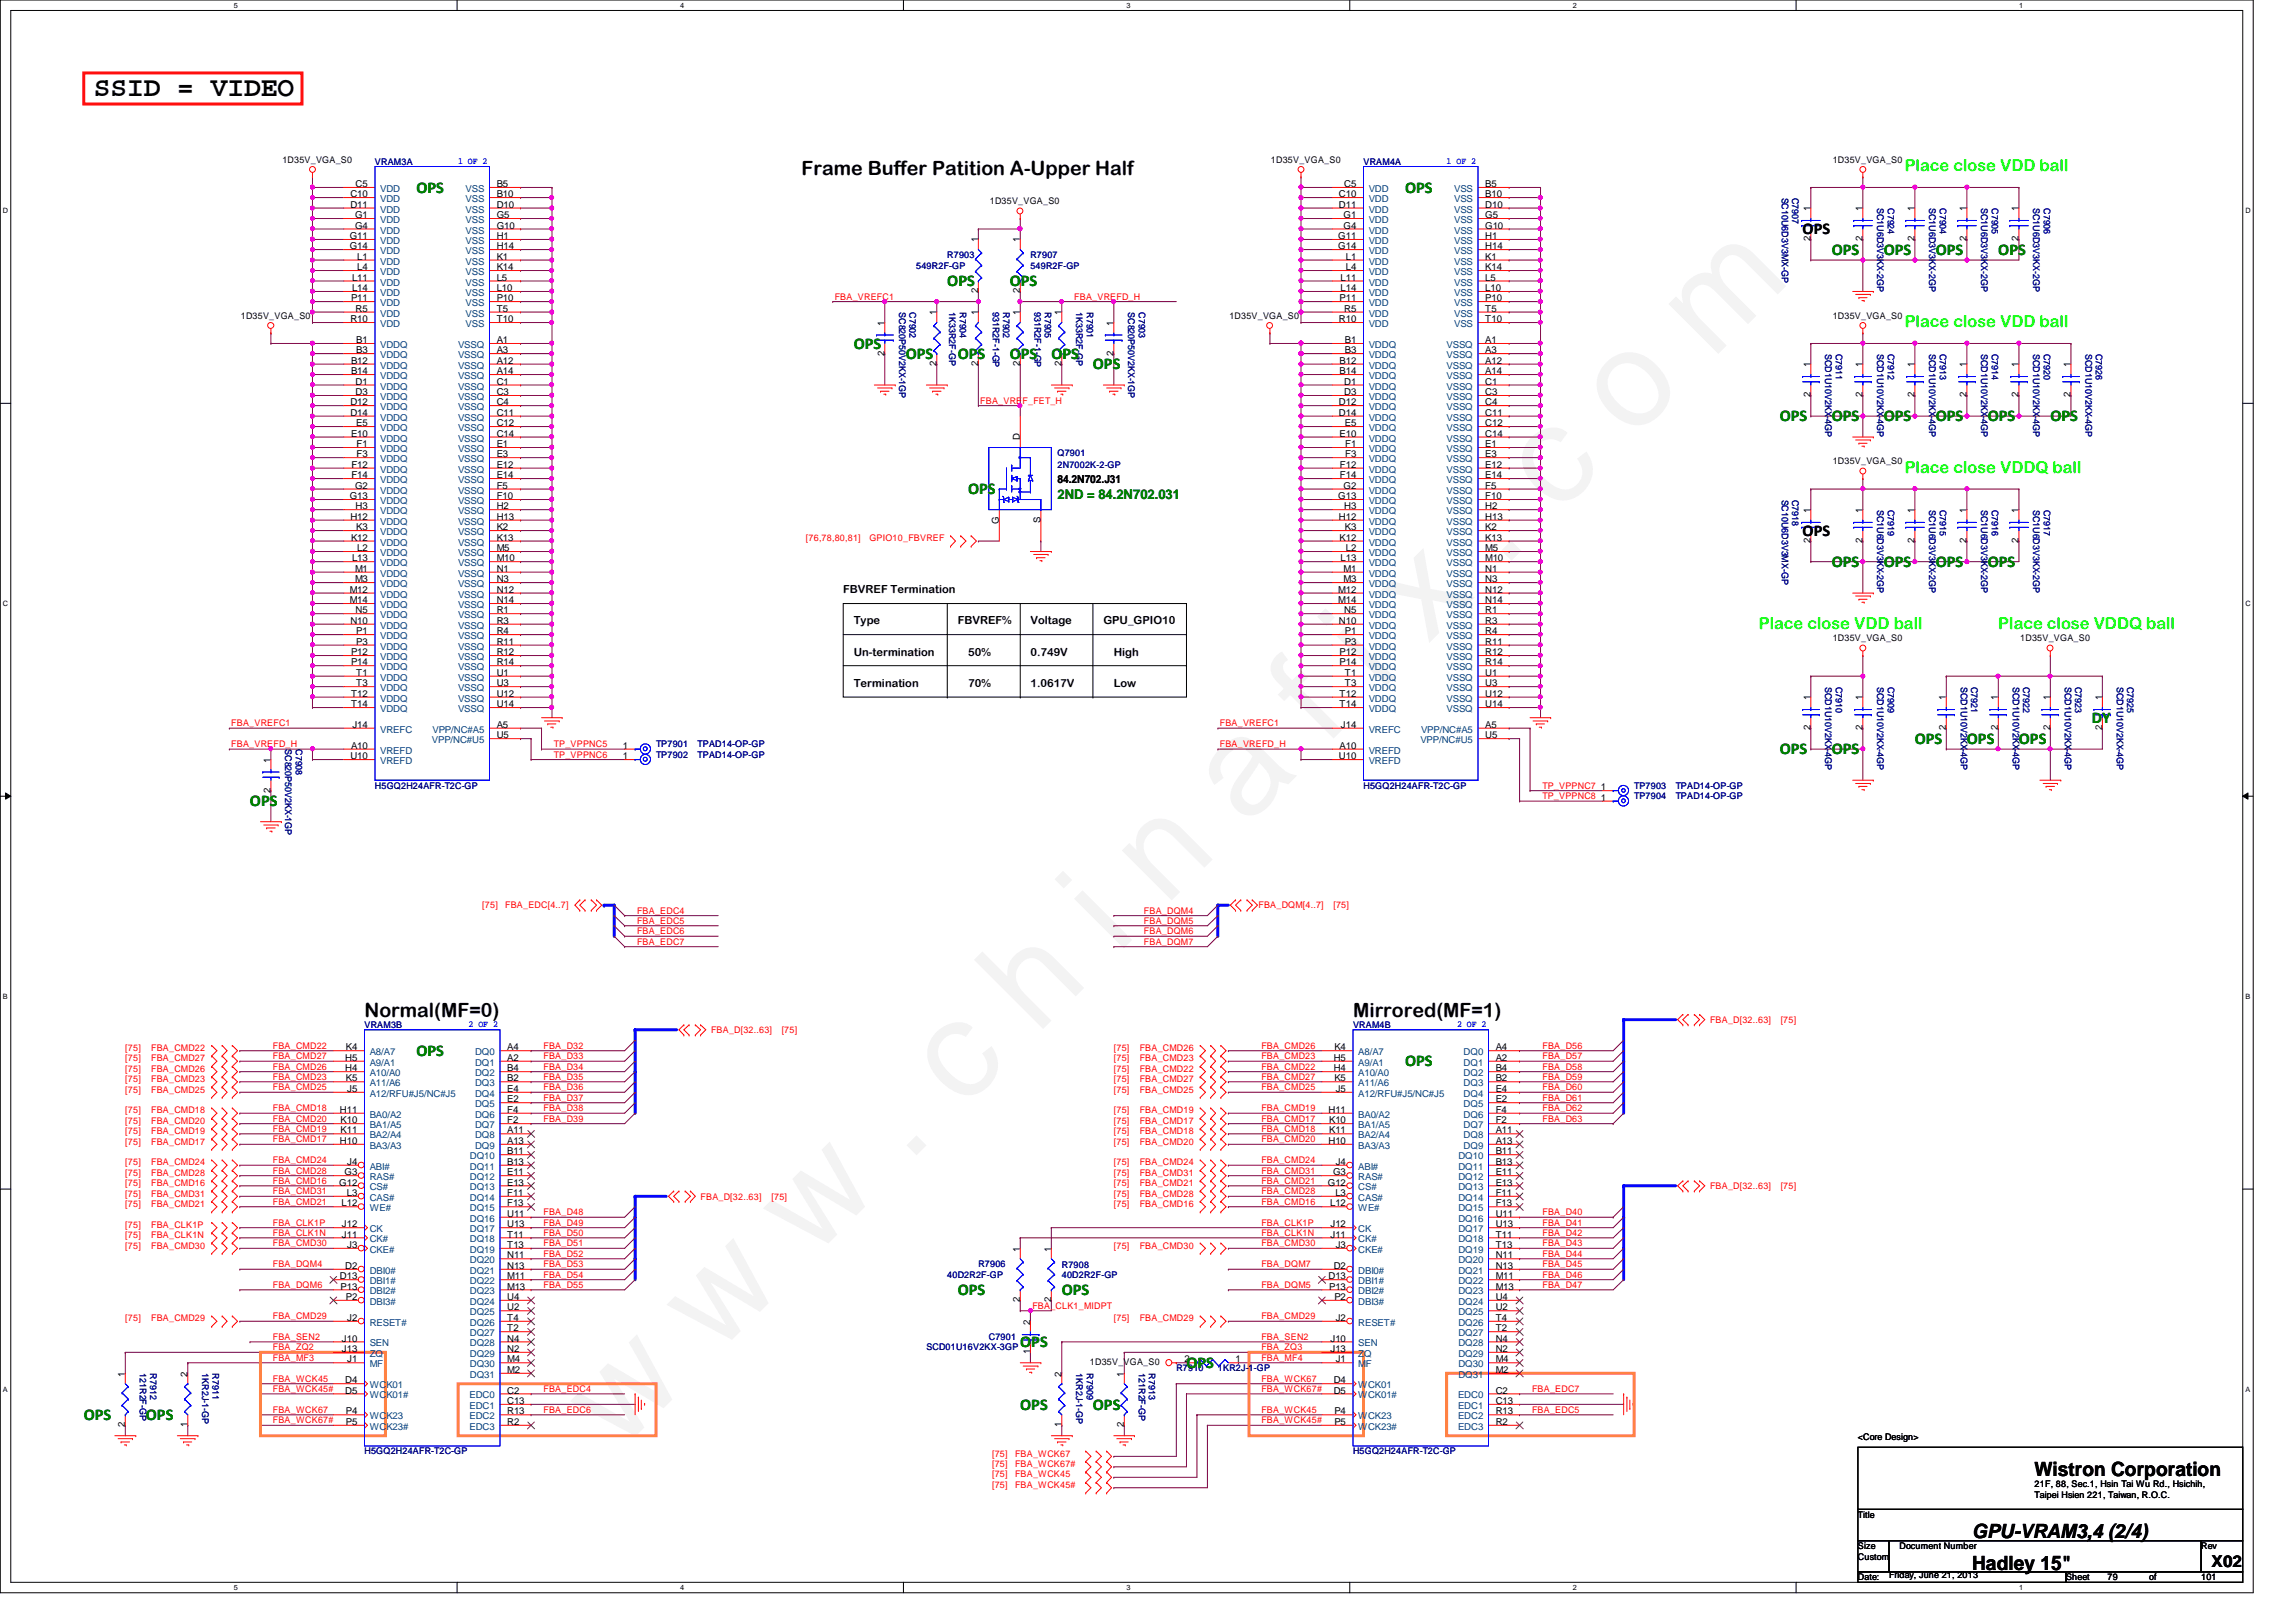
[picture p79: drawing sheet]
<svg xmlns="http://www.w3.org/2000/svg" width="297mm" height="210mm" viewBox="0 0 297 210" stroke-linecap="round" stroke-linejoin="round" font-family="sans-serif">
<defs><g id="words">
<text font-size="17.6" fill="#f0f" x="80.1" y="188" transform="rotate(-45 80.1 188)">w w w . c h i n a f i x . c o m</text>
<text font-size="3.6" x="12.1" y="12.4">SSID = VIDEO</text>
<g font-size="2.5">
<text x="103.7" y="22.6">Frame Buffer Patition A-Upper Half</text>
<text x="47.2" y="131.7">Normal(MF=0)</text>
<text x="175" y="131.7">Mirrored(MF=1)</text>
<text x="263.2" y="191">Wistron Corporation</text>
<text x="255.1" y="203.1">Hadley 15&quot;</text>
<text x="255.1" y="199">GPU-VRAM3,4 (2/4)</text>
</g>
<g font-size="2.1" fill="#0f0">
<text x="246.4" y="22.2">Place close VDD ball</text>
<text x="246.4" y="42.4">Place close VDD ball</text>
<text x="246.4" y="61.2">Place close VDDQ ball</text>
<text x="227.5" y="81.4">Place close VDD ball</text>
<text x="258.5" y="81.4">Place close VDDQ ball</text>
</g>
<g font-size="2.1" fill="#008000">
<text x="53.9" y="24.9">OPS</text>
<text x="181.8" y="24.9">OPS</text>
<text x="237" y="33">OPS</text>
<text x="243.7" y="33">OPS</text>
<text x="250.4" y="33">OPS</text>
<text x="258.5" y="33">OPS</text>
<text x="122.6" y="37">OPS</text>
<text x="130.6" y="37">OPS</text>
<text x="110.4" y="45.1">OPS</text>
<text x="117.2" y="46.5">OPS</text>
<text x="123.9" y="46.5">OPS</text>
<text x="130.6" y="46.5">OPS</text>
<text x="136" y="46.5">OPS</text>
<text x="141.4" y="47.8">OPS</text>
<text x="230.2" y="54.5">OPS</text>
<text x="237" y="54.5">OPS</text>
<text x="243.7" y="54.5">OPS</text>
<text x="250.4" y="54.5">OPS</text>
<text x="257.2" y="54.5">OPS</text>
<text x="265.3" y="54.5">OPS</text>
<text x="125.3" y="64">OPS</text>
<text x="237" y="73.4">OPS</text>
<text x="243.7" y="73.4">OPS</text>
<text x="250.4" y="73.4">OPS</text>
<text x="257.2" y="73.4">OPS</text>
<text x="270.6" y="93.6">DY</text>
<text x="230.2" y="97.6">OPS</text>
<text x="237" y="97.6">OPS</text>
<text x="247.7" y="96.3">OPS</text>
<text x="254.5" y="96.3">OPS</text>
<text x="261.2" y="96.3">OPS</text>
<text x="32.3" y="104.4">OPS</text>
<text x="53.9" y="136.7">OPS</text>
<text x="181.8" y="138">OPS</text>
<text x="123.9" y="167.6">OPS</text>
<text x="137.4" y="167.6">OPS</text>
<text x="132" y="174.4">OPS</text>
<text x="153.5" y="177">OPS</text>
<text x="10.8" y="183.8">OPS</text>
<text x="18.9" y="183.8">OPS</text>
<text x="132" y="182.4">OPS</text>
<text x="141.4" y="182.4">OPS</text>
</g>
<g font-size="2.1">
<text x="233.2" y="30.3">OPS</text>
<text x="233.2" y="69.3">OPS</text>
<text x="286.1" y="202.7">X02</text>
</g>
<text font-size="1.7" fill="#008000" x="136.8" y="64.6">2ND = 84.2N702.031</text>
<g font-size="1.4">
<text x="136.8" y="62.5">84.2N702.J31</text>
<text x="109.1" y="76.8">FBVREF Termination</text>
<text x="110.4" y="80.8">Type</text>
<text x="123.9" y="80.8">FBVREF%</text>
<text x="133.3" y="80.8">Voltage</text>
<text x="142.7" y="80.8">GPU_GPIO10</text>
<text x="110.4" y="88.9">Termination</text>
<text x="110.4" y="84.8">Un-termination</text>
<text x="125.3" y="84.8">50%</text>
<text x="125.3" y="88.9">70%</text>
<text x="133.3" y="84.8">0.749V</text>
<text x="133.3" y="88.9">1.0617V</text>
<text x="144.1" y="88.9">Low</text>
<text x="144.1" y="84.8">High</text>
</g>
<g font-size="1.2">
<text x="36.5" y="21">1D35V_VGA_S0</text>
<text x="164.4" y="21">1D35V_VGA_S0</text>
<text x="237.1" y="21">1D35V_VGA_S0</text>
<text x="45.3" y="25.5">C10</text>
<text x="45.3" y="26.9">D11</text>
<text x="45.9" y="28.2">G1</text>
<text x="45.9" y="29.6">G4</text>
<text x="46" y="24.2">C5</text>
<text x="64.3" y="29.6">G10</text>
<text x="64.3" y="28.2">G5</text>
<text x="64.3" y="26.9">D10</text>
<text x="64.3" y="25.5">B10</text>
<text x="64.3" y="24.2">B5</text>
<text x="128.1" y="26.4">1D35V_VGA_S0</text>
<text x="173.2" y="25.5">C10</text>
<text x="173.2" y="26.9">D11</text>
<text x="173.8" y="28.2">G1</text>
<text x="173.8" y="29.6">G4</text>
<text x="173.9" y="24.2">C5</text>
<text x="192.1" y="29.6">G10</text>
<text x="192.1" y="28.2">G5</text>
<text x="192.1" y="26.9">D10</text>
<text x="192.1" y="25.5">B10</text>
<text x="192.1" y="24.2">B5</text>
<text x="234.2" y="27.3" transform="rotate(-90 234.2 27.3)">1</text>
<text x="241" y="27.3" transform="rotate(-90 241 27.3)">1</text>
<text x="247.7" y="27.3" transform="rotate(-90 247.7 27.3)">1</text>
<text x="254.4" y="27.3" transform="rotate(-90 254.4 27.3)">1</text>
<text x="261.2" y="27.3" transform="rotate(-90 261.2 27.3)">1</text>
<text x="45.3" y="30.9">G11</text>
<text x="45.3" y="32.3">G14</text>
<text x="46.2" y="33.6">L1</text>
<text x="46.2" y="35">L4</text>
<text x="64.3" y="35">K14</text>
<text x="64.3" y="33.6">K1</text>
<text x="64.3" y="32.3">H14</text>
<text x="64.3" y="30.9">H1</text>
<text x="126.5" y="31.4" transform="rotate(-90 126.5 31.4)">1</text>
<text x="131.9" y="31.4" transform="rotate(-90 131.9 31.4)">1</text>
<text x="173.1" y="30.9">G11</text>
<text x="173.1" y="32.3">G14</text>
<text x="174.1" y="33.6">L1</text>
<text x="174.1" y="35">L4</text>
<text x="192.1" y="35">K14</text>
<text x="192.1" y="33.6">K1</text>
<text x="192.1" y="32.3">H14</text>
<text x="192.1" y="30.9">H1</text>
<text x="234.2" y="31.2" transform="rotate(-90 234.2 31.2)">2</text>
<text x="241" y="31.2" transform="rotate(-90 241 31.2)">2</text>
<text x="247.7" y="31.2" transform="rotate(-90 247.7 31.2)">2</text>
<text x="254.4" y="31.2" transform="rotate(-90 254.4 31.2)">2</text>
<text x="261.2" y="31.2" transform="rotate(-90 261.2 31.2)">2</text>
<text x="31.2" y="41.2">1D35V_VGA_S0</text>
<text x="45.3" y="41.7">R10</text>
<text x="45.4" y="39">P11</text>
<text x="45.5" y="36.3">L11</text>
<text x="45.5" y="37.7">L14</text>
<text x="46" y="40.3">R5</text>
<text x="64.3" y="41.7">T10</text>
<text x="64.3" y="40.3">T5</text>
<text x="64.3" y="39">P10</text>
<text x="64.3" y="37.7">L10</text>
<text x="64.3" y="36.3">L5</text>
<text x="121.2" y="40.8" transform="rotate(-90 121.2 40.8)">1</text>
<text x="126.5" y="40.8" transform="rotate(-90 126.5 40.8)">1</text>
<text x="126.5" y="38" transform="rotate(-90 126.5 38)">2</text>
<text x="131.9" y="40.8" transform="rotate(-90 131.9 40.8)">1</text>
<text x="131.9" y="38" transform="rotate(-90 131.9 38)">2</text>
<text x="137.3" y="40.8" transform="rotate(-90 137.3 40.8)">1</text>
<text x="159" y="41.2">1D35V_VGA_S0</text>
<text x="173.2" y="41.7">R10</text>
<text x="173.3" y="39">P11</text>
<text x="173.4" y="36.3">L11</text>
<text x="173.4" y="37.7">L14</text>
<text x="173.9" y="40.3">R5</text>
<text x="192.1" y="41.7">T10</text>
<text x="192.1" y="40.3">T5</text>
<text x="192.1" y="39">P10</text>
<text x="192.1" y="37.7">L10</text>
<text x="192.1" y="36.3">L5</text>
<text x="237.1" y="41.2">1D35V_VGA_S0</text>
<text x="45.4" y="47.1">B12</text>
<text x="46.1" y="44.4">B1</text>
<text x="46.1" y="45.7">B3</text>
<text x="64.3" y="47.1">A12</text>
<text x="64.3" y="45.7">A3</text>
<text x="64.3" y="44.4">A1</text>
<text x="114.4" y="46.1" transform="rotate(-90 114.4 46.1)">2</text>
<text x="114.4" y="42.2" transform="rotate(-90 114.4 42.2)">1</text>
<text x="121.2" y="47.4" transform="rotate(-90 121.2 47.4)">2</text>
<text x="126.5" y="47.4" transform="rotate(-90 126.5 47.4)">2</text>
<text x="131.9" y="47.4" transform="rotate(-90 131.9 47.4)">2</text>
<text x="137.3" y="47.4" transform="rotate(-90 137.3 47.4)">2</text>
<text x="144.1" y="46.1" transform="rotate(-90 144.1 46.1)">2</text>
<text x="144.1" y="42.2" transform="rotate(-90 144.1 42.2)">1</text>
<text x="173.3" y="47.1">B12</text>
<text x="174" y="44.4">B1</text>
<text x="174" y="45.7">B3</text>
<text x="192.1" y="47.1">A12</text>
<text x="192.1" y="45.7">A3</text>
<text x="192.1" y="44.4">A1</text>
<text x="234.2" y="47.5" transform="rotate(-90 234.2 47.5)">1</text>
<text x="241" y="47.5" transform="rotate(-90 241 47.5)">1</text>
<text x="247.7" y="47.5" transform="rotate(-90 247.7 47.5)">1</text>
<text x="254.4" y="47.5" transform="rotate(-90 254.4 47.5)">1</text>
<text x="261.2" y="47.5" transform="rotate(-90 261.2 47.5)">1</text>
<text x="267.9" y="47.5" transform="rotate(-90 267.9 47.5)">1</text>
<text x="45.3" y="52.5">D12</text>
<text x="45.3" y="53.8">D14</text>
<text x="45.4" y="48.4">B14</text>
<text x="46" y="49.8">D1</text>
<text x="46" y="51.1">D3</text>
<text x="64.3" y="53.8">C11</text>
<text x="64.3" y="52.5">C4</text>
<text x="64.3" y="51.1">C3</text>
<text x="64.3" y="49.8">C1</text>
<text x="64.3" y="48.4">A14</text>
<text x="173.2" y="52.5">D12</text>
<text x="173.2" y="53.8">D14</text>
<text x="173.3" y="48.4">B14</text>
<text x="173.9" y="49.8">D1</text>
<text x="173.9" y="51.1">D3</text>
<text x="192.1" y="53.8">C11</text>
<text x="192.1" y="52.5">C4</text>
<text x="192.1" y="51.1">C3</text>
<text x="192.1" y="49.8">C1</text>
<text x="192.1" y="48.4">A14</text>
<text x="234.2" y="51.4" transform="rotate(-90 234.2 51.4)">2</text>
<text x="241" y="51.4" transform="rotate(-90 241 51.4)">2</text>
<text x="247.7" y="51.4" transform="rotate(-90 247.7 51.4)">2</text>
<text x="254.4" y="51.4" transform="rotate(-90 254.4 51.4)">2</text>
<text x="261.2" y="51.4" transform="rotate(-90 261.2 51.4)">2</text>
<text x="267.9" y="51.4" transform="rotate(-90 267.9 51.4)">2</text>
<text x="45.4" y="56.5">E10</text>
<text x="46.1" y="55.2">E5</text>
<text x="46.1" y="57.9">F1</text>
<text x="46.1" y="59.2">F3</text>
<text x="64.3" y="59.2">E3</text>
<text x="64.3" y="57.9">E1</text>
<text x="64.3" y="56.5">C14</text>
<text x="64.3" y="55.2">C12</text>
<text x="131.9" y="57" transform="rotate(-90 131.9 57)">D</text>
<text x="173.3" y="56.5">E10</text>
<text x="174" y="55.2">E5</text>
<text x="174" y="57.9">F1</text>
<text x="174" y="59.2">F3</text>
<text x="192.1" y="59.2">E3</text>
<text x="192.1" y="57.9">E1</text>
<text x="192.1" y="56.5">C14</text>
<text x="192.1" y="55.2">C12</text>
<text x="45.3" y="64.6">G13</text>
<text x="45.5" y="60.5">F12</text>
<text x="45.5" y="61.9">F14</text>
<text x="45.9" y="63.2">G2</text>
<text x="46" y="65.9">H3</text>
<text x="64.3" y="65.9">H2</text>
<text x="64.3" y="64.6">F10</text>
<text x="64.3" y="63.2">F5</text>
<text x="64.3" y="61.9">E14</text>
<text x="64.3" y="60.5">E12</text>
<text x="173.1" y="64.6">G13</text>
<text x="173.4" y="60.5">F12</text>
<text x="173.4" y="61.9">F14</text>
<text x="173.8" y="63.2">G2</text>
<text x="173.9" y="65.9">H3</text>
<text x="192.1" y="65.9">H2</text>
<text x="192.1" y="64.6">F10</text>
<text x="192.1" y="63.2">F5</text>
<text x="192.1" y="61.9">E14</text>
<text x="192.1" y="60.5">E12</text>
<text x="237.1" y="60.1">1D35V_VGA_S0</text>
<text x="45.3" y="67.3">H12</text>
<text x="45.4" y="70">K12</text>
<text x="46.1" y="68.6">K3</text>
<text x="46.2" y="71.3">L2</text>
<text x="64.3" y="71.3">M5</text>
<text x="64.3" y="70">K13</text>
<text x="64.3" y="68.6">K2</text>
<text x="64.3" y="67.3">H13</text>
<text x="129.2" y="67.9" transform="rotate(-90 129.2 67.9)">G</text>
<text x="134.6" y="67.7" transform="rotate(-90 134.6 67.7)">S</text>
<text x="173.2" y="67.3">H12</text>
<text x="173.3" y="70">K12</text>
<text x="174" y="68.6">K3</text>
<text x="174.1" y="71.3">L2</text>
<text x="192.1" y="71.3">M5</text>
<text x="192.1" y="70">K13</text>
<text x="192.1" y="68.6">K2</text>
<text x="192.1" y="67.3">H13</text>
<text x="234.2" y="70.3" transform="rotate(-90 234.2 70.3)">2</text>
<text x="234.2" y="66.4" transform="rotate(-90 234.2 66.4)">1</text>
<text x="241" y="70.3" transform="rotate(-90 241 70.3)">2</text>
<text x="241" y="66.4" transform="rotate(-90 241 66.4)">1</text>
<text x="247.7" y="70.3" transform="rotate(-90 247.7 70.3)">2</text>
<text x="247.7" y="66.4" transform="rotate(-90 247.7 66.4)">1</text>
<text x="254.4" y="70.3" transform="rotate(-90 254.4 70.3)">2</text>
<text x="254.4" y="66.4" transform="rotate(-90 254.4 66.4)">1</text>
<text x="261.2" y="70.3" transform="rotate(-90 261.2 70.3)">2</text>
<text x="261.2" y="66.4" transform="rotate(-90 261.2 66.4)">1</text>
<text x="45.3" y="76.7">M12</text>
<text x="45.5" y="72.6">L13</text>
<text x="45.9" y="74">M1</text>
<text x="45.9" y="75.4">M3</text>
<text x="64.3" y="76.7">N12</text>
<text x="64.3" y="75.4">N3</text>
<text x="64.3" y="74">N1</text>
<text x="64.3" y="72.6">M10</text>
<text x="173.1" y="76.7">M12</text>
<text x="173.4" y="72.6">L13</text>
<text x="173.8" y="74">M1</text>
<text x="173.8" y="75.4">M3</text>
<text x="192.1" y="76.7">N12</text>
<text x="192.1" y="75.4">N3</text>
<text x="192.1" y="74">N1</text>
<text x="192.1" y="72.6">M10</text>
<text x="45.3" y="78.1">M14</text>
<text x="45.3" y="80.7">N10</text>
<text x="46" y="79.4">N5</text>
<text x="46.1" y="82.1">P1</text>
<text x="46.1" y="83.4">P3</text>
<text x="64.3" y="83.4">R11</text>
<text x="64.3" y="82.1">R4</text>
<text x="64.3" y="80.7">R3</text>
<text x="64.3" y="79.4">R1</text>
<text x="64.3" y="78.1">N14</text>
<text x="173.1" y="78.1">M14</text>
<text x="173.2" y="80.7">N10</text>
<text x="173.9" y="79.4">N5</text>
<text x="174" y="82.1">P1</text>
<text x="174" y="83.4">P3</text>
<text x="192.1" y="83.4">R11</text>
<text x="192.1" y="82.1">R4</text>
<text x="192.1" y="80.7">R3</text>
<text x="192.1" y="79.4">R1</text>
<text x="192.1" y="78.1">N14</text>
<text x="237.1" y="83">1D35V_VGA_S0</text>
<text x="261.4" y="83">1D35V_VGA_S0</text>
<text x="45.4" y="84.8">P12</text>
<text x="45.4" y="86.1">P14</text>
<text x="46.1" y="87.5">T1</text>
<text x="46.1" y="88.8">T3</text>
<text x="64.3" y="88.8">U3</text>
<text x="64.3" y="87.5">U1</text>
<text x="64.3" y="86.1">R14</text>
<text x="64.3" y="84.8">R12</text>
<text x="173.3" y="84.8">P12</text>
<text x="173.3" y="86.1">P14</text>
<text x="174" y="87.5">T1</text>
<text x="174" y="88.8">T3</text>
<text x="192.1" y="88.8">U3</text>
<text x="192.1" y="87.5">U1</text>
<text x="192.1" y="86.1">R14</text>
<text x="192.1" y="84.8">R12</text>
<text x="45.4" y="90.2">T12</text>
<text x="45.4" y="91.5">T14</text>
<text x="45.6" y="94.2">J14</text>
<text x="64.3" y="95.5">U5</text>
<text x="64.3" y="91.5">U14</text>
<text x="64.3" y="90.2">U12</text>
<text x="64.3" y="94.2">A5</text>
<text x="173.3" y="90.2">T12</text>
<text x="173.3" y="91.5">T14</text>
<text x="173.5" y="94.2">J14</text>
<text x="192.1" y="95.5">U5</text>
<text x="192.1" y="91.5">U14</text>
<text x="192.1" y="90.2">U12</text>
<text x="192.1" y="94.2">A5</text>
<text x="234.2" y="94.5" transform="rotate(-90 234.2 94.5)">2</text>
<text x="234.2" y="90.6" transform="rotate(-90 234.2 90.6)">1</text>
<text x="241" y="94.5" transform="rotate(-90 241 94.5)">2</text>
<text x="241" y="90.6" transform="rotate(-90 241 90.6)">1</text>
<text x="251.8" y="94.5" transform="rotate(-90 251.8 94.5)">2</text>
<text x="251.8" y="90.6" transform="rotate(-90 251.8 90.6)">1</text>
<text x="258.5" y="94.5" transform="rotate(-90 258.5 94.5)">2</text>
<text x="258.5" y="90.6" transform="rotate(-90 258.5 90.6)">1</text>
<text x="265.2" y="94.5" transform="rotate(-90 265.2 94.5)">2</text>
<text x="265.2" y="90.6" transform="rotate(-90 265.2 90.6)">1</text>
<text x="271.9" y="94.5" transform="rotate(-90 271.9 94.5)">2</text>
<text x="271.9" y="90.6" transform="rotate(-90 271.9 90.6)">1</text>
<text x="35" y="98.7" transform="rotate(-90 35 98.7)">1</text>
<text x="45.3" y="98.3">U10</text>
<text x="45.4" y="96.9">A10</text>
<text x="80.6" y="96.9">1</text>
<text x="80.6" y="98.3">1</text>
<text x="173.2" y="98.3">U10</text>
<text x="173.3" y="96.9">A10</text>
<text x="35" y="102.6" transform="rotate(-90 35 102.6)">2</text>
<text x="207.1" y="102.3">1</text>
<text x="207.1" y="103.6">1</text>
<text x="44.7" y="137.3">H5</text>
<text x="44.7" y="135.9">K4</text>
<text x="65.6" y="135.9">A4</text>
<text x="65.6" y="137.3">A2</text>
<text x="172.5" y="137.3">H5</text>
<text x="172.6" y="135.9">K4</text>
<text x="193.5" y="135.9">A4</text>
<text x="193.5" y="137.3">A2</text>
<text x="44.7" y="138.6">H4</text>
<text x="44.7" y="140">K5</text>
<text x="44.9" y="141.3">J5</text>
<text x="65.6" y="138.6">B4</text>
<text x="65.6" y="140">B2</text>
<text x="65.6" y="141.3">E4</text>
<text x="65.6" y="142.7">E2</text>
<text x="172.5" y="138.6">H4</text>
<text x="172.6" y="140">K5</text>
<text x="172.8" y="141.3">J5</text>
<text x="193.5" y="138.6">B4</text>
<text x="193.5" y="140">B2</text>
<text x="193.5" y="141.3">E4</text>
<text x="193.5" y="142.7">E2</text>
<text x="44" y="148">H10</text>
<text x="44" y="144">H11</text>
<text x="44.1" y="145.4">K10</text>
<text x="44.1" y="146.7">K11</text>
<text x="65.6" y="149.4">B11</text>
<text x="65.6" y="144">F4</text>
<text x="65.6" y="145.4">F2</text>
<text x="65.6" y="146.7">A11</text>
<text x="65.6" y="148">A13</text>
<text x="171.9" y="148">H10</text>
<text x="171.9" y="144">H11</text>
<text x="172" y="145.4">K10</text>
<text x="172" y="146.7">K11</text>
<text x="193.5" y="149.4">B11</text>
<text x="193.5" y="144">F4</text>
<text x="193.5" y="145.4">F2</text>
<text x="193.5" y="146.7">A11</text>
<text x="193.5" y="148">A13</text>
<text x="43.9" y="153.4">G12</text>
<text x="44.6" y="152.1">G3</text>
<text x="44.9" y="154.8">L3</text>
<text x="44.9" y="150.7">J4</text>
<text x="65.6" y="150.7">B13</text>
<text x="65.6" y="152.1">E11</text>
<text x="65.6" y="153.4">E13</text>
<text x="65.6" y="154.8">F11</text>
<text x="171.8" y="153.4">G12</text>
<text x="172.5" y="152.1">G3</text>
<text x="172.8" y="154.8">L3</text>
<text x="172.8" y="150.7">J4</text>
<text x="193.5" y="150.7">B13</text>
<text x="193.5" y="152.1">E11</text>
<text x="193.5" y="153.4">E13</text>
<text x="193.5" y="154.8">F11</text>
<text x="44.2" y="156.1">L12</text>
<text x="44.2" y="160.1">J11</text>
<text x="44.2" y="158.8">J12</text>
<text x="44.9" y="161.5">J3</text>
<text x="65.6" y="156.1">F13</text>
<text x="65.6" y="157.5">U11</text>
<text x="65.6" y="158.8">U13</text>
<text x="65.6" y="160.1">T11</text>
<text x="65.6" y="161.5">T13</text>
<text x="131.9" y="162" transform="rotate(-90 131.9 162)">1</text>
<text x="136" y="162" transform="rotate(-90 136 162)">1</text>
<text x="172.1" y="156.1">L12</text>
<text x="172.1" y="160.1">J11</text>
<text x="172.1" y="158.8">J12</text>
<text x="172.8" y="161.5">J3</text>
<text x="193.5" y="156.1">F13</text>
<text x="193.5" y="157.5">U11</text>
<text x="193.5" y="158.8">U13</text>
<text x="193.5" y="160.1">T11</text>
<text x="193.5" y="161.5">T13</text>
<text x="44" y="165.6">D13</text>
<text x="44.1" y="166.9">P13</text>
<text x="44.7" y="164.2">D2</text>
<text x="65.6" y="162.9">N11</text>
<text x="65.6" y="164.2">N13</text>
<text x="65.6" y="165.6">M11</text>
<text x="65.6" y="166.9">M13</text>
<text x="171.9" y="165.6">D13</text>
<text x="172" y="166.9">P13</text>
<text x="172.5" y="164.2">D2</text>
<text x="193.5" y="162.9">N11</text>
<text x="193.5" y="164.2">N13</text>
<text x="193.5" y="165.6">M11</text>
<text x="193.5" y="166.9">M13</text>
<text x="44.2" y="173.6">J10</text>
<text x="44.7" y="168.2">P2</text>
<text x="44.9" y="170.9">J2</text>
<text x="65.6" y="168.2">U4</text>
<text x="65.6" y="169.6">U2</text>
<text x="65.6" y="170.9">T4</text>
<text x="65.6" y="172.3">T2</text>
<text x="65.6" y="173.6">N4</text>
<text x="131.9" y="168.5" transform="rotate(-90 131.9 168.5)">2</text>
<text x="133.3" y="171.4" transform="rotate(-90 133.3 171.4)">2</text>
<text x="136" y="168.5" transform="rotate(-90 136 168.5)">2</text>
<text x="172.1" y="173.6">J10</text>
<text x="172.6" y="168.2">P2</text>
<text x="172.8" y="170.9">J2</text>
<text x="193.5" y="168.2">U4</text>
<text x="193.5" y="169.6">U2</text>
<text x="193.5" y="170.9">T4</text>
<text x="193.5" y="172.3">T2</text>
<text x="193.5" y="173.6">N4</text>
<text x="16.2" y="178.1" transform="rotate(-90 16.2 178.1)">1</text>
<text x="24.3" y="178.1" transform="rotate(-90 24.3 178.1)">2</text>
<text x="44.2" y="175">J13</text>
<text x="44.7" y="179">D4</text>
<text x="44.9" y="176.3">J1</text>
<text x="65.6" y="175">N2</text>
<text x="65.6" y="176.3">M4</text>
<text x="65.6" y="177.7">M2</text>
<text x="133.3" y="175.3" transform="rotate(-90 133.3 175.3)">1</text>
<text x="137.3" y="178.1" transform="rotate(-90 137.3 178.1)">2</text>
<text x="141" y="176.7">1D35V_VGA_S0</text>
<text x="145.4" y="178.1" transform="rotate(-90 145.4 178.1)">1</text>
<text x="153.2" y="176.3">2</text>
<text x="159.8" y="176.3">1</text>
<text x="172.1" y="175">J13</text>
<text x="172.5" y="179">D4</text>
<text x="172.8" y="176.3">J1</text>
<text x="193.5" y="175">N2</text>
<text x="193.5" y="176.3">M4</text>
<text x="193.5" y="177.7">M2</text>
<text x="16.2" y="184.7" transform="rotate(-90 16.2 184.7)">2</text>
<text x="24.3" y="184.7" transform="rotate(-90 24.3 184.7)">1</text>
<text x="44.7" y="180.3">D5</text>
<text x="44.7" y="183">P4</text>
<text x="44.7" y="184.4">P5</text>
<text x="65.6" y="180.3">C2</text>
<text x="65.6" y="181.7">C13</text>
<text x="65.6" y="183">R13</text>
<text x="65.6" y="184.4">R2</text>
<text x="137.3" y="184.7" transform="rotate(-90 137.3 184.7)">1</text>
<text x="145.4" y="184.7" transform="rotate(-90 145.4 184.7)">2</text>
<text x="172.5" y="180.3">D5</text>
<text x="172.6" y="183">P4</text>
<text x="172.6" y="184.4">P5</text>
<text x="193.5" y="180.3">C2</text>
<text x="193.5" y="181.7">C13</text>
<text x="193.5" y="183">R13</text>
<text x="193.5" y="184.4">R2</text>
<text x="240.4" y="186.4">&lt;Core Design&gt;</text>
<text x="240.4" y="196.4">Title</text>
<text x="263.2" y="192.4">21F, 88, Sec.1, Hsin Tai Wu Rd., Hsichih,</text>
<text x="263.2" y="193.8">Taipei Hsien 221, Taiwan, R.O.C.</text>
<text x="240.4" y="200.5">Size</text>
<text x="240.4" y="201.8">Custom</text>
<text x="245.7" y="200.5">Document Number</text>
<text x="284.8" y="200.5">Rev</text>
<text x="240.4" y="204.5">Date:</text>
<text x="244.4" y="204.3">Friday, June 21, 2013</text>
<text x="267.3" y="204.5">Sheet</text>
<text x="272.7" y="204.5">79</text>
<text x="278" y="204.5">of</text>
<text x="284.8" y="204.5">101</text>
</g>
<g font-size="1.2" fill="#000080">
<text x="48.5" y="21.3">VRAM3A</text>
<text x="176.4" y="21.3">VRAM4A</text>
<text x="230.5" y="25.6" transform="rotate(90 230.5 25.6)">SC10U6D3V3MX-GP</text>
<text x="231.9" y="25.6" transform="rotate(90 231.9 25.6)">C7907</text>
<text x="242.9" y="26.9" transform="rotate(90 242.9 26.9)">SC1U6D3V3KX-2GP</text>
<text x="244.2" y="26.9" transform="rotate(90 244.2 26.9)">C7924</text>
<text x="249.6" y="26.9" transform="rotate(90 249.6 26.9)">SC1U6D3V3KX-2GP</text>
<text x="250.9" y="26.9" transform="rotate(90 250.9 26.9)">C7904</text>
<text x="256.3" y="26.9" transform="rotate(90 256.3 26.9)">SC1U6D3V3KX-2GP</text>
<text x="257.7" y="26.9" transform="rotate(90 257.7 26.9)">C7905</text>
<text x="263.1" y="26.9" transform="rotate(90 263.1 26.9)">SC1U6D3V3KX-2GP</text>
<text x="264.4" y="26.9" transform="rotate(90 264.4 26.9)">C7906</text>
<text x="118.5" y="34.8">549R2F-GP</text>
<text x="122.6" y="33.4">R7903</text>
<text x="133.3" y="33.4">R7907</text>
<text x="133.3" y="34.8">549R2F-GP</text>
<text x="116.3" y="40.4" transform="rotate(90 116.3 40.4)">SC820P50V2KX-1GP</text>
<text x="117.7" y="40.4" transform="rotate(90 117.7 40.4)">C7902</text>
<text x="122.8" y="40.4" transform="rotate(90 122.8 40.4)">1K33R2F-GP</text>
<text x="124.2" y="40.4" transform="rotate(90 124.2 40.4)">R7904</text>
<text x="128.4" y="40.4" transform="rotate(90 128.4 40.4)">931R2F-1-GP</text>
<text x="129.8" y="40.4" transform="rotate(90 129.8 40.4)">R7902</text>
<text x="133.9" y="40.4" transform="rotate(90 133.9 40.4)">931R2F-1-GP</text>
<text x="135.2" y="40.4" transform="rotate(90 135.2 40.4)">R7905</text>
<text x="139.2" y="40.4" transform="rotate(90 139.2 40.4)">1K33R2F-GP</text>
<text x="140.6" y="40.4" transform="rotate(90 140.6 40.4)">R7901</text>
<text x="146" y="40.4" transform="rotate(90 146 40.4)">SC820P50V2KX-1GP</text>
<text x="147.3" y="40.4" transform="rotate(90 147.3 40.4)">C7903</text>
<text x="236.1" y="45.8" transform="rotate(90 236.1 45.8)">SCD1U10V2KX-4GP</text>
<text x="237.5" y="45.8" transform="rotate(90 237.5 45.8)">C7911</text>
<text x="242.9" y="45.8" transform="rotate(90 242.9 45.8)">SCD1U10V2KX-4GP</text>
<text x="244.2" y="45.8" transform="rotate(90 244.2 45.8)">C7912</text>
<text x="249.6" y="45.8" transform="rotate(90 249.6 45.8)">SCD1U10V2KX-4GP</text>
<text x="250.9" y="45.8" transform="rotate(90 250.9 45.8)">C7913</text>
<text x="256.3" y="45.8" transform="rotate(90 256.3 45.8)">SCD1U10V2KX-4GP</text>
<text x="257.7" y="45.8" transform="rotate(90 257.7 45.8)">C7914</text>
<text x="263.1" y="45.8" transform="rotate(90 263.1 45.8)">SCD1U10V2KX-4GP</text>
<text x="264.4" y="45.8" transform="rotate(90 264.4 45.8)">C7920</text>
<text x="269.8" y="45.8" transform="rotate(90 269.8 45.8)">SCD1U10V2KX-4GP</text>
<text x="271.1" y="45.8" transform="rotate(90 271.1 45.8)">C7926</text>
<text x="136.8" y="59">Q7901</text>
<text x="136.8" y="60.6">2N7002K-2-GP</text>
<text x="230.5" y="64.6" transform="rotate(90 230.5 64.6)">SC10U6D3V3MX-GP</text>
<text x="231.9" y="64.6" transform="rotate(90 231.9 64.6)">C7918</text>
<text x="242.9" y="66" transform="rotate(90 242.9 66)">SC1U6D3V3KX-2GP</text>
<text x="244.2" y="66" transform="rotate(90 244.2 66)">C7919</text>
<text x="249.6" y="66" transform="rotate(90 249.6 66)">SC1U6D3V3KX-2GP</text>
<text x="250.9" y="66" transform="rotate(90 250.9 66)">C7915</text>
<text x="256.3" y="66" transform="rotate(90 256.3 66)">SC1U6D3V3KX-2GP</text>
<text x="257.7" y="66" transform="rotate(90 257.7 66)">C7916</text>
<text x="263.1" y="66" transform="rotate(90 263.1 66)">SC1U6D3V3KX-2GP</text>
<text x="264.4" y="66" transform="rotate(90 264.4 66)">C7917</text>
<text x="236.1" y="88.9" transform="rotate(90 236.1 88.9)">SCD1U10V2KX-4GP</text>
<text x="237.5" y="88.9" transform="rotate(90 237.5 88.9)">C7910</text>
<text x="242.9" y="88.9" transform="rotate(90 242.9 88.9)">SCD1U10V2KX-4GP</text>
<text x="244.2" y="88.9" transform="rotate(90 244.2 88.9)">C7909</text>
<text x="253.7" y="88.9" transform="rotate(90 253.7 88.9)">SCD1U10V2KX-4GP</text>
<text x="255" y="88.9" transform="rotate(90 255 88.9)">C7921</text>
<text x="260.4" y="88.9" transform="rotate(90 260.4 88.9)">SCD1U10V2KX-4GP</text>
<text x="261.7" y="88.9" transform="rotate(90 261.7 88.9)">C7922</text>
<text x="267.1" y="88.9" transform="rotate(90 267.1 88.9)">SCD1U10V2KX-4GP</text>
<text x="268.5" y="88.9" transform="rotate(90 268.5 88.9)">C7923</text>
<text x="273.9" y="88.9" transform="rotate(90 273.9 88.9)">SCD1U10V2KX-4GP</text>
<text x="275.2" y="88.9" transform="rotate(90 275.2 88.9)">C7925</text>
<text x="36.9" y="96.9" transform="rotate(90 36.9 96.9)">SC820P50V2KX-1GP</text>
<text x="38.3" y="96.9" transform="rotate(90 38.3 96.9)">C7908</text>
<text x="84.9" y="96.7">TP7901</text>
<text x="84.9" y="98">TP7902</text>
<text x="90.3" y="96.7">TPAD14-OP-GP</text>
<text x="90.3" y="98">TPAD14-OP-GP</text>
<text x="48.5" y="102.1">H5GQ2H24AFR-T2C-GP</text>
<text x="176.4" y="102.1">H5GQ2H24AFR-T2C-GP</text>
<text x="211.4" y="102.1">TP7903</text>
<text x="211.4" y="103.4">TP7904</text>
<text x="216.8" y="102.1">TPAD14-OP-GP</text>
<text x="216.8" y="103.4">TPAD14-OP-GP</text>
<text x="47.2" y="133.1">VRAM3B</text>
<text x="175" y="133.1">VRAM4B</text>
<text x="122.6" y="165.4">40D2R2F-GP</text>
<text x="126.6" y="164">R7906</text>
<text x="137.4" y="164.1">R7908</text>
<text x="137.4" y="165.4">40D2R2F-GP</text>
<text x="127.9" y="173.4">C7901</text>
<text x="18.1" y="177.7" transform="rotate(90 18.1 177.7)">121R2F-GP</text>
<text x="19.4" y="177.7" transform="rotate(90 19.4 177.7)">R7912</text>
<text x="26.2" y="177.7" transform="rotate(90 26.2 177.7)">1KR2J-1-GP</text>
<text x="27.5" y="177.7" transform="rotate(90 27.5 177.7)">R7911</text>
<text x="119.8" y="174.8">SCD01U16V2KX-3GP</text>
<text x="139.2" y="177.7" transform="rotate(90 139.2 177.7)">1KR2J-1-GP</text>
<text x="140.6" y="177.7" transform="rotate(90 140.6 177.7)">R7909</text>
<text x="147.3" y="177.7" transform="rotate(90 147.3 177.7)">121R2F-GP</text>
<text x="148.6" y="177.7" transform="rotate(90 148.6 177.7)">R7913</text>
<text x="152.2" y="177.5">R7910</text>
<text x="157.6" y="177.5">1KR2J-1-GP</text>
<text x="47.2" y="188.2">H5GQ2H24AFR-T2C-GP</text>
<text x="175" y="188.2">H5GQ2H24AFR-T2C-GP</text>
</g>
<g font-size="1.2" fill="#00f">
<text x="59.3" y="21.2">1 OF 2</text>
<text x="187.2" y="21.2">1 OF 2</text>
<text x="60.6" y="132.9">2 OF 2</text>
<text x="188.5" y="132.9">2 OF 2</text>
</g>
<g font-size="1.2" fill="#004080">
<text x="49.2" y="24.8">VDD</text>
<text x="49.2" y="26.2">VDD</text>
<text x="49.2" y="27.5">VDD</text>
<text x="49.2" y="28.9">VDD</text>
<text x="60.2" y="28.9">VSS</text>
<text x="60.2" y="27.5">VSS</text>
<text x="60.2" y="26.2">VSS</text>
<text x="60.2" y="24.8">VSS</text>
<text x="177.1" y="24.8">VDD</text>
<text x="177.1" y="26.2">VDD</text>
<text x="177.1" y="27.5">VDD</text>
<text x="177.1" y="28.9">VDD</text>
<text x="188.1" y="28.9">VSS</text>
<text x="188.1" y="27.5">VSS</text>
<text x="188.1" y="26.2">VSS</text>
<text x="188.1" y="24.8">VSS</text>
<text x="49.2" y="30.2">VDD</text>
<text x="49.2" y="31.6">VDD</text>
<text x="49.2" y="32.9">VDD</text>
<text x="49.2" y="34.2">VDD</text>
<text x="49.2" y="35.6">VDD</text>
<text x="60.2" y="35.6">VSS</text>
<text x="60.2" y="34.2">VSS</text>
<text x="60.2" y="32.9">VSS</text>
<text x="60.2" y="31.6">VSS</text>
<text x="60.2" y="30.2">VSS</text>
<text x="177.1" y="30.2">VDD</text>
<text x="177.1" y="31.6">VDD</text>
<text x="177.1" y="32.9">VDD</text>
<text x="177.1" y="34.2">VDD</text>
<text x="177.1" y="35.6">VDD</text>
<text x="188.1" y="35.6">VSS</text>
<text x="188.1" y="34.2">VSS</text>
<text x="188.1" y="32.9">VSS</text>
<text x="188.1" y="31.6">VSS</text>
<text x="188.1" y="30.2">VSS</text>
<text x="49.2" y="37">VDD</text>
<text x="49.2" y="38.3">VDD</text>
<text x="49.2" y="39.6">VDD</text>
<text x="49.2" y="41">VDD</text>
<text x="60.2" y="41">VSS</text>
<text x="60.2" y="39.6">VSS</text>
<text x="60.2" y="38.3">VSS</text>
<text x="60.2" y="37">VSS</text>
<text x="177.1" y="37">VDD</text>
<text x="177.1" y="38.3">VDD</text>
<text x="177.1" y="39.6">VDD</text>
<text x="177.1" y="41">VDD</text>
<text x="188.1" y="41">VSS</text>
<text x="188.1" y="39.6">VSS</text>
<text x="188.1" y="38.3">VSS</text>
<text x="188.1" y="37">VSS</text>
<text x="49.2" y="42.3">VDD</text>
<text x="49.2" y="45">VDDQ</text>
<text x="49.2" y="46.4">VDDQ</text>
<text x="49.2" y="47.7">VDDQ</text>
<text x="59.3" y="47.7">VSSQ</text>
<text x="59.3" y="46.4">VSSQ</text>
<text x="59.3" y="45">VSSQ</text>
<text x="60.2" y="42.3">VSS</text>
<text x="177.1" y="42.3">VDD</text>
<text x="177.1" y="45">VDDQ</text>
<text x="177.1" y="46.4">VDDQ</text>
<text x="177.1" y="47.7">VDDQ</text>
<text x="187.2" y="47.7">VSSQ</text>
<text x="187.2" y="46.4">VSSQ</text>
<text x="187.2" y="45">VSSQ</text>
<text x="188.1" y="42.3">VSS</text>
<text x="49.2" y="49.1">VDDQ</text>
<text x="49.2" y="50.4">VDDQ</text>
<text x="49.2" y="51.8">VDDQ</text>
<text x="49.2" y="53.1">VDDQ</text>
<text x="59.3" y="53.1">VSSQ</text>
<text x="59.3" y="51.8">VSSQ</text>
<text x="59.3" y="50.4">VSSQ</text>
<text x="59.3" y="49.1">VSSQ</text>
<text x="177.1" y="49.1">VDDQ</text>
<text x="177.1" y="50.4">VDDQ</text>
<text x="177.1" y="51.8">VDDQ</text>
<text x="177.1" y="53.1">VDDQ</text>
<text x="187.2" y="53.1">VSSQ</text>
<text x="187.2" y="51.8">VSSQ</text>
<text x="187.2" y="50.4">VSSQ</text>
<text x="187.2" y="49.1">VSSQ</text>
<text x="49.2" y="54.4">VDDQ</text>
<text x="49.2" y="55.8">VDDQ</text>
<text x="49.2" y="57.1">VDDQ</text>
<text x="49.2" y="58.5">VDDQ</text>
<text x="49.2" y="59.8">VDDQ</text>
<text x="59.3" y="59.8">VSSQ</text>
<text x="59.3" y="58.5">VSSQ</text>
<text x="59.3" y="57.1">VSSQ</text>
<text x="59.3" y="55.8">VSSQ</text>
<text x="59.3" y="54.4">VSSQ</text>
<text x="177.1" y="54.4">VDDQ</text>
<text x="177.1" y="55.8">VDDQ</text>
<text x="177.1" y="57.1">VDDQ</text>
<text x="177.1" y="58.5">VDDQ</text>
<text x="177.1" y="59.8">VDDQ</text>
<text x="187.2" y="59.8">VSSQ</text>
<text x="187.2" y="58.5">VSSQ</text>
<text x="187.2" y="57.1">VSSQ</text>
<text x="187.2" y="55.8">VSSQ</text>
<text x="187.2" y="54.4">VSSQ</text>
<text x="49.2" y="61.2">VDDQ</text>
<text x="49.2" y="62.5">VDDQ</text>
<text x="49.2" y="63.9">VDDQ</text>
<text x="49.2" y="65.2">VDDQ</text>
<text x="59.3" y="65.2">VSSQ</text>
<text x="59.3" y="63.9">VSSQ</text>
<text x="59.3" y="62.5">VSSQ</text>
<text x="59.3" y="61.2">VSSQ</text>
<text x="177.1" y="61.2">VDDQ</text>
<text x="177.1" y="62.5">VDDQ</text>
<text x="177.1" y="63.9">VDDQ</text>
<text x="177.1" y="65.2">VDDQ</text>
<text x="187.2" y="65.2">VSSQ</text>
<text x="187.2" y="63.9">VSSQ</text>
<text x="187.2" y="62.5">VSSQ</text>
<text x="187.2" y="61.2">VSSQ</text>
<text x="49.2" y="66.5">VDDQ</text>
<text x="49.2" y="67.9">VDDQ</text>
<text x="49.2" y="69.3">VDDQ</text>
<text x="49.2" y="70.6">VDDQ</text>
<text x="49.2" y="72">VDDQ</text>
<text x="59.3" y="72">VSSQ</text>
<text x="59.3" y="70.6">VSSQ</text>
<text x="59.3" y="69.3">VSSQ</text>
<text x="59.3" y="67.9">VSSQ</text>
<text x="59.3" y="66.5">VSSQ</text>
<text x="177.1" y="66.5">VDDQ</text>
<text x="177.1" y="67.9">VDDQ</text>
<text x="177.1" y="69.3">VDDQ</text>
<text x="177.1" y="70.6">VDDQ</text>
<text x="177.1" y="72">VDDQ</text>
<text x="187.2" y="72">VSSQ</text>
<text x="187.2" y="70.6">VSSQ</text>
<text x="187.2" y="69.3">VSSQ</text>
<text x="187.2" y="67.9">VSSQ</text>
<text x="187.2" y="66.5">VSSQ</text>
<text x="49.2" y="73.3">VDDQ</text>
<text x="49.2" y="74.6">VDDQ</text>
<text x="49.2" y="76">VDDQ</text>
<text x="49.2" y="77.3">VDDQ</text>
<text x="59.3" y="77.3">VSSQ</text>
<text x="59.3" y="76">VSSQ</text>
<text x="59.3" y="74.6">VSSQ</text>
<text x="59.3" y="73.3">VSSQ</text>
<text x="177.1" y="73.3">VDDQ</text>
<text x="177.1" y="74.6">VDDQ</text>
<text x="177.1" y="76">VDDQ</text>
<text x="177.1" y="77.3">VDDQ</text>
<text x="187.2" y="77.3">VSSQ</text>
<text x="187.2" y="76">VSSQ</text>
<text x="187.2" y="74.6">VSSQ</text>
<text x="187.2" y="73.3">VSSQ</text>
<text x="49.2" y="78.7">VDDQ</text>
<text x="49.2" y="80">VDDQ</text>
<text x="49.2" y="81.4">VDDQ</text>
<text x="49.2" y="82.7">VDDQ</text>
<text x="59.3" y="82.7">VSSQ</text>
<text x="59.3" y="81.4">VSSQ</text>
<text x="59.3" y="80">VSSQ</text>
<text x="59.3" y="78.7">VSSQ</text>
<text x="177.1" y="78.7">VDDQ</text>
<text x="177.1" y="80">VDDQ</text>
<text x="177.1" y="81.4">VDDQ</text>
<text x="177.1" y="82.7">VDDQ</text>
<text x="187.2" y="82.7">VSSQ</text>
<text x="187.2" y="81.4">VSSQ</text>
<text x="187.2" y="80">VSSQ</text>
<text x="187.2" y="78.7">VSSQ</text>
<text x="49.2" y="84.1">VDDQ</text>
<text x="49.2" y="85.4">VDDQ</text>
<text x="49.2" y="86.7">VDDQ</text>
<text x="49.2" y="88.1">VDDQ</text>
<text x="49.2" y="89.5">VDDQ</text>
<text x="59.3" y="89.5">VSSQ</text>
<text x="59.3" y="88.1">VSSQ</text>
<text x="59.3" y="86.7">VSSQ</text>
<text x="59.3" y="85.4">VSSQ</text>
<text x="59.3" y="84.1">VSSQ</text>
<text x="177.1" y="84.1">VDDQ</text>
<text x="177.1" y="85.4">VDDQ</text>
<text x="177.1" y="86.7">VDDQ</text>
<text x="177.1" y="88.1">VDDQ</text>
<text x="177.1" y="89.5">VDDQ</text>
<text x="187.2" y="89.5">VSSQ</text>
<text x="187.2" y="88.1">VSSQ</text>
<text x="187.2" y="86.7">VSSQ</text>
<text x="187.2" y="85.4">VSSQ</text>
<text x="187.2" y="84.1">VSSQ</text>
<text x="49.2" y="94.8">VREFC</text>
<text x="49.2" y="90.8">VDDQ</text>
<text x="49.2" y="92.2">VDDQ</text>
<text x="56" y="94.8">VPP/NC#A5</text>
<text x="59.3" y="92.2">VSSQ</text>
<text x="59.3" y="90.8">VSSQ</text>
<text x="177.1" y="94.8">VREFC</text>
<text x="177.1" y="90.8">VDDQ</text>
<text x="177.1" y="92.2">VDDQ</text>
<text x="183.9" y="94.8">VPP/NC#A5</text>
<text x="187.2" y="92.2">VSSQ</text>
<text x="187.2" y="90.8">VSSQ</text>
<text x="49.2" y="97.5">VREFD</text>
<text x="49.2" y="98.9">VREFD</text>
<text x="55.9" y="96.2">VPP/NC#U5</text>
<text x="177.1" y="97.5">VREFD</text>
<text x="177.1" y="98.9">VREFD</text>
<text x="183.8" y="96.2">VPP/NC#U5</text>
<text x="47.8" y="137.9">A9/A1</text>
<text x="47.8" y="136.6">A8/A7</text>
<text x="61.5" y="136.6">DQ0</text>
<text x="61.5" y="137.9">DQ1</text>
<text x="175.7" y="137.9">A9/A1</text>
<text x="175.7" y="136.6">A8/A7</text>
<text x="189.4" y="136.6">DQ0</text>
<text x="189.4" y="137.9">DQ1</text>
<text x="47.8" y="141.9">A12/RFU#J5/NC#J5</text>
<text x="47.8" y="139.3">A10/A0</text>
<text x="47.8" y="140.6">A11/A6</text>
<text x="61.5" y="139.3">DQ2</text>
<text x="61.5" y="140.6">DQ3</text>
<text x="61.5" y="141.9">DQ4</text>
<text x="61.5" y="143.3">DQ5</text>
<text x="175.7" y="141.9">A12/RFU#J5/NC#J5</text>
<text x="175.7" y="139.3">A10/A0</text>
<text x="175.7" y="140.6">A11/A6</text>
<text x="189.4" y="139.3">DQ2</text>
<text x="189.4" y="140.6">DQ3</text>
<text x="189.4" y="141.9">DQ4</text>
<text x="189.4" y="143.3">DQ5</text>
<text x="47.8" y="148.7">BA3/A3</text>
<text x="47.8" y="144.7">BA0/A2</text>
<text x="47.8" y="146">BA1/A5</text>
<text x="47.8" y="147.3">BA2/A4</text>
<text x="61.5" y="144.7">DQ6</text>
<text x="61.5" y="146">DQ7</text>
<text x="61.5" y="147.3">DQ8</text>
<text x="61.5" y="148.7">DQ9</text>
<text x="175.7" y="148.7">BA3/A3</text>
<text x="175.7" y="144.7">BA0/A2</text>
<text x="175.7" y="146">BA1/A5</text>
<text x="175.7" y="147.3">BA2/A4</text>
<text x="189.4" y="144.7">DQ6</text>
<text x="189.4" y="146">DQ7</text>
<text x="189.4" y="147.3">DQ8</text>
<text x="189.4" y="148.7">DQ9</text>
<text x="47.8" y="152.7">RAS#</text>
<text x="47.8" y="154.1">CS#</text>
<text x="47.8" y="151.4">ABI#</text>
<text x="47.8" y="155.4">CAS#</text>
<text x="60.8" y="150">DQ10</text>
<text x="60.8" y="151.4">DQ11</text>
<text x="60.8" y="152.7">DQ12</text>
<text x="60.8" y="154.1">DQ13</text>
<text x="60.8" y="155.4">DQ14</text>
<text x="175.7" y="152.7">RAS#</text>
<text x="175.7" y="154.1">CS#</text>
<text x="175.7" y="151.4">ABI#</text>
<text x="175.7" y="155.4">CAS#</text>
<text x="188.7" y="150">DQ10</text>
<text x="188.7" y="151.4">DQ11</text>
<text x="188.7" y="152.7">DQ12</text>
<text x="188.7" y="154.1">DQ13</text>
<text x="188.7" y="155.4">DQ14</text>
<text x="47.8" y="156.8">WE#</text>
<text x="47.8" y="160.8">CK#</text>
<text x="47.8" y="159.5">CK</text>
<text x="60.8" y="156.8">DQ15</text>
<text x="60.8" y="158.1">DQ16</text>
<text x="60.8" y="159.5">DQ17</text>
<text x="60.8" y="160.8">DQ18</text>
<text x="175.7" y="156.8">WE#</text>
<text x="175.7" y="160.8">CK#</text>
<text x="175.7" y="159.5">CK</text>
<text x="188.7" y="156.8">DQ15</text>
<text x="188.7" y="158.1">DQ16</text>
<text x="188.7" y="159.5">DQ17</text>
<text x="188.7" y="160.8">DQ18</text>
<text x="47.8" y="164.8">DBI0#</text>
<text x="47.8" y="166.2">DBI1#</text>
<text x="47.8" y="167.5">DBI2#</text>
<text x="47.8" y="162.1">CKE#</text>
<text x="60.8" y="162.1">DQ19</text>
<text x="60.8" y="163.5">DQ20</text>
<text x="60.8" y="164.8">DQ21</text>
<text x="60.8" y="166.2">DQ22</text>
<text x="60.8" y="167.5">DQ23</text>
<text x="175.7" y="164.8">DBI0#</text>
<text x="175.7" y="166.2">DBI1#</text>
<text x="175.7" y="167.5">DBI2#</text>
<text x="175.7" y="162.1">CKE#</text>
<text x="188.7" y="162.1">DQ19</text>
<text x="188.7" y="163.5">DQ20</text>
<text x="188.7" y="164.8">DQ21</text>
<text x="188.7" y="166.2">DQ22</text>
<text x="188.7" y="167.5">DQ23</text>
<text x="47.8" y="168.9">DBI3#</text>
<text x="47.8" y="171.6">RESET#</text>
<text x="60.8" y="168.9">DQ24</text>
<text x="60.8" y="170.2">DQ25</text>
<text x="60.8" y="171.6">DQ26</text>
<text x="60.8" y="172.9">DQ27</text>
<text x="175.7" y="168.9">DBI3#</text>
<text x="175.7" y="171.6">RESET#</text>
<text x="188.7" y="168.9">DQ24</text>
<text x="188.7" y="170.2">DQ25</text>
<text x="188.7" y="171.6">DQ26</text>
<text x="188.7" y="172.9">DQ27</text>
<text x="47.8" y="175.6">ZQ</text>
<text x="47.8" y="179.7">WCK01</text>
<text x="47.8" y="177">MF</text>
<text x="47.8" y="174.2">SEN</text>
<text x="60.8" y="174.2">DQ28</text>
<text x="60.8" y="175.6">DQ29</text>
<text x="60.8" y="177">DQ30</text>
<text x="60.8" y="178.3">DQ31</text>
<text x="175.7" y="175.6">ZQ</text>
<text x="175.7" y="179.7">WCK01</text>
<text x="175.7" y="177">MF</text>
<text x="175.7" y="174.2">SEN</text>
<text x="188.7" y="174.2">DQ28</text>
<text x="188.7" y="175.6">DQ29</text>
<text x="188.7" y="177">DQ30</text>
<text x="188.7" y="178.3">DQ31</text>
<text x="47.8" y="181">WCK01#</text>
<text x="47.8" y="183.7">WCK23</text>
<text x="47.8" y="185">WCK23#</text>
<text x="60.7" y="181">EDC0</text>
<text x="60.7" y="182.3">EDC1</text>
<text x="60.7" y="183.7">EDC2</text>
<text x="60.7" y="185">EDC3</text>
<text x="175.7" y="181">WCK01#</text>
<text x="175.7" y="183.7">WCK23</text>
<text x="175.7" y="185">WCK23#</text>
<text x="188.6" y="181">EDC0</text>
<text x="188.6" y="182.3">EDC1</text>
<text x="188.6" y="183.7">EDC2</text>
<text x="188.6" y="185">EDC3</text>
</g>
<g font-size="1.2" fill="#f00">
<text x="108" y="38.8">FBA_VREFC1</text>
<text x="139" y="38.8">FBA_VREFD_H</text>
<text x="126.8" y="52.2">FBA_VREF_FET_H</text>
<text x="104.3" y="70">[76,78,80,81]</text>
<text x="112.5" y="70">GPIO10_FBVREF</text>
<text x="29.9" y="94">FBA_VREFC1</text>
<text x="157.8" y="94">FBA_VREFC1</text>
<text x="29.9" y="96.7">FBA_VREFD_H</text>
<text x="71.7" y="96.7">TP_VPPNC5</text>
<text x="71.7" y="98">TP_VPPNC6</text>
<text x="157.8" y="96.7">FBA_VREFD_H</text>
<text x="199.6" y="103.4">TP_VPPNC8</text>
<text x="199.6" y="102.1">TP_VPPNC7</text>
<text x="62.4" y="117.6">[75]</text>
<text x="65.4" y="117.6">FBA_EDC[4..7]</text>
<text x="82.4" y="118.2">FBA_EDC4</text>
<text x="82.4" y="119.5">FBA_EDC5</text>
<text x="148" y="118.2">FBA_DQM4</text>
<text x="148" y="119.5">FBA_DQM5</text>
<text x="162.8" y="117.6">FBA_DQM[4..7]</text>
<text x="172.5" y="117.6">[75]</text>
<text x="82.4" y="120.9">FBA_EDC6</text>
<text x="82.4" y="122.3">FBA_EDC7</text>
<text x="148" y="120.9">FBA_DQM6</text>
<text x="148" y="122.3">FBA_DQM7</text>
<text x="16.2" y="136">[75]</text>
<text x="16.2" y="137.3">[75]</text>
<text x="19.6" y="136">FBA_CMD22</text>
<text x="19.6" y="137.3">FBA_CMD27</text>
<text x="35.3" y="137.1">FBA_CMD27</text>
<text x="35.3" y="135.7">FBA_CMD22</text>
<text x="70.3" y="137.1">FBA_D33</text>
<text x="70.3" y="135.7">FBA_D32</text>
<text x="92" y="133.7">FBA_D[32..63]</text>
<text x="101.1" y="133.7">[75]</text>
<text x="144.1" y="136">[75]</text>
<text x="144.1" y="137.3">[75]</text>
<text x="147.4" y="136">FBA_CMD26</text>
<text x="147.4" y="137.3">FBA_CMD23</text>
<text x="163.2" y="135.7">FBA_CMD26</text>
<text x="163.2" y="137.1">FBA_CMD23</text>
<text x="199.6" y="135.7">FBA_D56</text>
<text x="199.6" y="137.1">FBA_D57</text>
<text x="221.2" y="132.4">FBA_D[32..63]</text>
<text x="230.4" y="132.4">[75]</text>
<text x="16.2" y="141.4">[75]</text>
<text x="16.2" y="138.7">[75]</text>
<text x="16.2" y="140">[75]</text>
<text x="19.6" y="141.4">FBA_CMD25</text>
<text x="19.6" y="138.7">FBA_CMD26</text>
<text x="19.6" y="140">FBA_CMD23</text>
<text x="35.3" y="141.1">FBA_CMD25</text>
<text x="35.3" y="139.7">FBA_CMD23</text>
<text x="35.3" y="138.4">FBA_CMD26</text>
<text x="35.3" y="143.8">FBA_CMD18</text>
<text x="70.3" y="138.4">FBA_D34</text>
<text x="70.3" y="139.7">FBA_D35</text>
<text x="70.3" y="141.1">FBA_D36</text>
<text x="70.3" y="142.5">FBA_D37</text>
<text x="70.3" y="143.8">FBA_D38</text>
<text x="144.1" y="138.7">[75]</text>
<text x="144.1" y="140">[75]</text>
<text x="144.1" y="141.4">[75]</text>
<text x="147.4" y="138.7">FBA_CMD22</text>
<text x="147.4" y="140">FBA_CMD27</text>
<text x="147.4" y="141.4">FBA_CMD25</text>
<text x="163.2" y="141.1">FBA_CMD25</text>
<text x="163.2" y="138.4">FBA_CMD22</text>
<text x="163.2" y="139.7">FBA_CMD27</text>
<text x="163.2" y="143.8">FBA_CMD19</text>
<text x="199.6" y="142.5">FBA_D61</text>
<text x="199.6" y="143.8">FBA_D62</text>
<text x="199.6" y="138.4">FBA_D58</text>
<text x="199.6" y="139.7">FBA_D59</text>
<text x="199.6" y="141.1">FBA_D60</text>
<text x="16.2" y="144.1">[75]</text>
<text x="16.2" y="145.4">[75]</text>
<text x="16.2" y="146.8">[75]</text>
<text x="16.2" y="148.1">[75]</text>
<text x="19.6" y="144.1">FBA_CMD18</text>
<text x="19.6" y="145.4">FBA_CMD20</text>
<text x="19.6" y="146.8">FBA_CMD19</text>
<text x="19.6" y="148.1">FBA_CMD17</text>
<text x="35.3" y="145.2">FBA_CMD20</text>
<text x="35.3" y="146.5">FBA_CMD19</text>
<text x="35.3" y="147.8">FBA_CMD17</text>
<text x="70.3" y="145.2">FBA_D39</text>
<text x="144.1" y="146.8">[75]</text>
<text x="144.1" y="148.1">[75]</text>
<text x="144.1" y="144.1">[75]</text>
<text x="144.1" y="145.4">[75]</text>
<text x="147.4" y="146.8">FBA_CMD18</text>
<text x="147.4" y="148.1">FBA_CMD20</text>
<text x="147.4" y="144.1">FBA_CMD19</text>
<text x="147.4" y="145.4">FBA_CMD17</text>
<text x="163.2" y="145.2">FBA_CMD17</text>
<text x="163.2" y="146.5">FBA_CMD18</text>
<text x="163.2" y="147.8">FBA_CMD20</text>
<text x="199.6" y="145.2">FBA_D63</text>
<text x="16.2" y="150.8">[75]</text>
<text x="16.2" y="152.1">[75]</text>
<text x="16.2" y="153.5">[75]</text>
<text x="16.2" y="154.9">[75]</text>
<text x="19.6" y="150.8">FBA_CMD24</text>
<text x="19.6" y="152.1">FBA_CMD28</text>
<text x="19.6" y="153.5">FBA_CMD16</text>
<text x="19.6" y="154.9">FBA_CMD31</text>
<text x="35.3" y="154.6">FBA_CMD31</text>
<text x="35.3" y="153.2">FBA_CMD16</text>
<text x="35.3" y="151.9">FBA_CMD28</text>
<text x="35.3" y="155.9">FBA_CMD21</text>
<text x="35.3" y="150.5">FBA_CMD24</text>
<text x="90.6" y="155.2">FBA_D[32..63]</text>
<text x="99.8" y="155.2">[75]</text>
<text x="144.1" y="150.8">[75]</text>
<text x="144.1" y="154.9">[75]</text>
<text x="144.1" y="152.1">[75]</text>
<text x="144.1" y="153.5">[75]</text>
<text x="147.4" y="150.8">FBA_CMD24</text>
<text x="147.4" y="154.9">FBA_CMD28</text>
<text x="147.4" y="152.1">FBA_CMD31</text>
<text x="147.4" y="153.5">FBA_CMD21</text>
<text x="163.2" y="153.2">FBA_CMD21</text>
<text x="163.2" y="150.5">FBA_CMD24</text>
<text x="163.2" y="154.6">FBA_CMD28</text>
<text x="163.2" y="155.9">FBA_CMD16</text>
<text x="163.2" y="151.9">FBA_CMD31</text>
<text x="221.2" y="153.9">FBA_D[32..63]</text>
<text x="230.4" y="153.9">[75]</text>
<text x="16.2" y="161.6">[75]</text>
<text x="16.2" y="160.2">[75]</text>
<text x="16.2" y="158.9">[75]</text>
<text x="16.2" y="156.2">[75]</text>
<text x="19.6" y="161.6">FBA_CMD30</text>
<text x="19.6" y="160.2">FBA_CLK1N</text>
<text x="19.6" y="158.9">FBA_CLK1P</text>
<text x="19.6" y="156.2">FBA_CMD21</text>
<text x="35.3" y="159.9">FBA_CLK1N</text>
<text x="35.3" y="158.6">FBA_CLK1P</text>
<text x="35.3" y="161.3">FBA_CMD30</text>
<text x="70.3" y="157.3">FBA_D48</text>
<text x="70.3" y="158.6">FBA_D49</text>
<text x="70.3" y="159.9">FBA_D50</text>
<text x="70.3" y="161.3">FBA_D51</text>
<text x="144.1" y="161.6">[75]</text>
<text x="144.1" y="156.2">[75]</text>
<text x="147.4" y="161.6">FBA_CMD30</text>
<text x="147.4" y="156.2">FBA_CMD16</text>
<text x="163.2" y="159.9">FBA_CLK1N</text>
<text x="163.2" y="161.3">FBA_CMD30</text>
<text x="163.2" y="158.6">FBA_CLK1P</text>
<text x="199.6" y="157.3">FBA_D40</text>
<text x="199.6" y="159.9">FBA_D42</text>
<text x="199.6" y="158.6">FBA_D41</text>
<text x="199.6" y="161.3">FBA_D43</text>
<text x="35.3" y="164">FBA_DQM4</text>
<text x="35.3" y="166.7">FBA_DQM6</text>
<text x="70.3" y="162.6">FBA_D52</text>
<text x="70.3" y="164">FBA_D53</text>
<text x="70.3" y="165.4">FBA_D54</text>
<text x="70.3" y="166.7">FBA_D55</text>
<text x="163.2" y="164">FBA_DQM7</text>
<text x="163.2" y="166.7">FBA_DQM5</text>
<text x="199.6" y="162.6">FBA_D44</text>
<text x="199.6" y="164">FBA_D45</text>
<text x="199.6" y="165.4">FBA_D46</text>
<text x="199.6" y="166.7">FBA_D47</text>
<text x="16.2" y="171">[75]</text>
<text x="19.6" y="171">FBA_CMD29</text>
<text x="35.3" y="173.4">FBA_SEN2</text>
<text x="35.3" y="170.7">FBA_CMD29</text>
<text x="133.6" y="169.4">FBA_CLK1_MIDPT</text>
<text x="144.1" y="171">[75]</text>
<text x="147.4" y="171">FBA_CMD29</text>
<text x="163.2" y="170.7">FBA_CMD29</text>
<text x="163.2" y="173.4">FBA_SEN2</text>
<text x="35.3" y="176.1">FBA_MF3</text>
<text x="35.3" y="174.8">FBA_ZQ2</text>
<text x="35.3" y="178.8">FBA_WCK45</text>
<text x="163.2" y="178.8">FBA_WCK67</text>
<text x="163.2" y="174.8">FBA_ZQ3</text>
<text x="163.2" y="176.1">FBA_MF4</text>
<text x="35.3" y="184.2">FBA_WCK67#</text>
<text x="35.3" y="182.8">FBA_WCK67</text>
<text x="35.3" y="180.1">FBA_WCK45#</text>
<text x="70.3" y="180.1">FBA_EDC4</text>
<text x="70.3" y="182.8">FBA_EDC6</text>
<text x="163.2" y="184.2">FBA_WCK45#</text>
<text x="163.2" y="182.8">FBA_WCK45</text>
<text x="163.2" y="180.1">FBA_WCK67#</text>
<text x="198.2" y="182.8">FBA_EDC5</text>
<text x="198.2" y="180.1">FBA_EDC7</text>
<text x="128.4" y="191.2">[75]</text>
<text x="128.4" y="188.5">[75]</text>
<text x="128.4" y="189.9">[75]</text>
<text x="131.3" y="191.2">FBA_WCK45</text>
<text x="131.3" y="188.5">FBA_WCK67</text>
<text x="131.3" y="189.9">FBA_WCK67#</text>
<text x="128.4" y="192.5">[75]</text>
<text x="131.3" y="192.5">FBA_WCK45#</text>
</g>
<g font-size=".9">
<text x="30.3" y="1">5</text>
<text x="88" y="1">4</text>
<text x="145.8" y="1">3</text>
<text x="203.5" y="1">2</text>
<text x="261.2" y="1">1</text>
<text x=".4" y="27.6">D</text>
<text x="290.5" y="27.6">D</text>
<text x=".4" y="78.4">C</text>
<text x="290.5" y="78.4">C</text>
<text x=".4" y="129.3">B</text>
<text x="290.5" y="129.3">B</text>
<text x=".4" y="180.1">A</text>
<text x="290.5" y="180.1">A</text>
<text x="30.3" y="205.8">5</text>
<text x="88" y="205.8">4</text>
<text x="145.8" y="205.8">3</text>
<text x="203.5" y="205.8">2</text>
<text x="261.2" y="205.8">1</text>
</g>
</g></defs>
<path d="M0 0h291.5v206.1h-291.5zM1.4 1.4h288.7v203.4h-288.7z" fill="none" stroke="#000" stroke-width=".13"/>
<g fill="#fff">
<path d="M30.3 .2h.5v1h-.5z"/>
<path d="M30.3 204.9h.5v1.1h-.5z"/>
</g>
<path d="M59.1 0v1.4M59.1 204.8v1.3" fill="none" stroke="#000" stroke-width=".13"/>
<g fill="#fff">
<path d="M88 .2h.5v1h-.5z"/>
<path d="M88 204.9h.5v1.1h-.5z"/>
</g>
<path d="M116.9 0v1.4M116.9 204.8v1.3" fill="none" stroke="#000" stroke-width=".13"/>
<g fill="#fff">
<path d="M145.8 .2h.5v1h-.5z"/>
<path d="M145.8 204.9h.5v1.1h-.5z"/>
</g>
<path d="M174.6 0v1.4M174.6 204.8v1.3" fill="none" stroke="#000" stroke-width=".13"/>
<g fill="#fff">
<path d="M203.5 .2h.5v1h-.5z"/>
<path d="M203.5 204.9h.5v1.1h-.5z"/>
</g>
<path d="M232.4 0v1.4M232.4 204.8v1.3" fill="none" stroke="#000" stroke-width=".13"/>
<g fill="#fff">
<path d="M261.2 .2h.5v1h-.5z"/>
<path d="M261.2 204.9h.5v1.1h-.5z"/>
<path d="M.4 26.8h.7v1h-.7z"/>
<path d="M290.5 26.8h.7v1h-.7z"/>
<path d="M.4 77.6h.7v1.1h-.7z"/>
<path d="M290.5 77.6h.7v1.1h-.7z"/>
</g>
<path d="M0 52.2h1.4M290.1 52.2h1.4" fill="none" stroke="#000" stroke-width=".13"/>
<g fill="#fff">
<path d="M.4 128.4h.6v1.1h-.6z"/>
<path d="M290.5 128.4h.6v1.1h-.6z"/>
</g>
<path d="M0 103h1.4M.7 102.6l.7 .4-.7 .4zM290.1 103l.7-.4v.8zM290.1 103h1.4" fill="none" stroke="#000" stroke-width=".13"/>
<path d="M.7 102.6l.7 .4-.7 .4zM290.1 103l.7-.4v.8z" fill="#000"/>
<g fill="#fff">
<path d="M.4 179.3h.6v1h-.6z"/>
<path d="M290.5 179.3h.6v1h-.6z"/>
</g>
<path d="M0 153.9h1.4M290.1 153.9h1.4" fill="none" stroke="#000" stroke-width=".13"/>
<path d="M258.5 96.9h.1M258.5 96.9h6.8M31 137.3h.1M31 137.3h12.1" fill="none" stroke="#800040" stroke-width=".13"/>
<circle cx="258.5" cy="96.9" r=".26" fill="#f0f"/>
<circle cx="258.5" cy="96.9" r=".26" fill="none" stroke="#f0f" stroke-width=".13"/>
<path d="M258.5 87.5h.1M258.5 87.5h6.8" fill="none" stroke="#800040" stroke-width=".13"/>
<circle cx="258.5" cy="87.5" r=".26" fill="#f0f"/>
<circle cx="258.5" cy="87.5" r=".26" fill="none" stroke="#f0f" stroke-width=".13"/>
<g fill="none" stroke="#800040" stroke-width=".13">
<path d="M241 22.9h.1M241 33.7h.1M241 22.9v1.4M247.7 31h.1M247.7 31v2.7h-6.7M261.2 31h.1M261.2 31v2.7M261.2 44.4h.1M261.2 51.2h.1M261.2 44.4v2.7M261.2 51.2v2.6M261.2 44.4h6.7"/>
<path d="M241 96.9h.1M241 96.9v4.1M258.5 94.2h.1M258.5 94.2v2.7M265.3 94.2h.1M265.3 94.2v2.7M31 154.8h.1M31 153.5h.1M31 141.4h.1M31 154.8h12.1M31 153.5h12.1M31 141.4h12.1"/>
<path d="M24.3 176.4h.1M24.3 176.4h18.8M31 160.2h.1M31 164.3h.1M31 166.9h.1M31 160.2h12.1M31 164.3h12.1M31 166.9h12.1M32.3 173.7h.1M32.3 173.7h10.8M132 160.2h39"/>
</g>
<circle cx="241" cy="33.7" r=".26" fill="#f0f"/>
<circle cx="241" cy="33.7" r=".26" fill="none" stroke="#f0f" stroke-width=".13"/>
<g fill="none" stroke="#800040" stroke-width=".13">
<path d="M241 31h.1M241 31v2.7M247.7 53.8h.1M247.7 53.8h6.8M29.7 94.2h.1M29.7 94.2h14.8M241 84.8h.1M241 84.8v2.7M251.8 96.9h.1M251.8 94.2h.1M251.8 96.9h6.7M251.8 94.2v2.7"/>
<path d="M265.3 84.8h.1M265.3 84.8v2.7M272 87.5h.1M272 87.5v2.7M31 140h.1M31 140h12.1M31 145.4h.1M31 145.4h12.1M24.3 184.4h.1M24.3 184.4v1.4"/>
</g>
<circle cx="247.7" cy="53.8" r=".26" fill="#f0f"/>
<circle cx="247.7" cy="53.8" r=".26" fill="none" stroke="#f0f" stroke-width=".13"/>
<path d="M67.3 94.2h.1M67.3 94.2h2.8M265.3 96.9h.1M272 94.2h.1M272 94.2v2.7h-6.7M24.3 176.4h.1M24.3 176.4v1.3" fill="none" stroke="#800040" stroke-width=".13"/>
<circle cx="265.2" cy="96.9" r=".26" fill="#f0f"/>
<circle cx="265.2" cy="96.9" r=".26" fill="none" stroke="#f0f" stroke-width=".13"/>
<path d="M247.7 33.7h.1M254.5 31h.1M254.5 31v2.7h-6.8" fill="none" stroke="#800040" stroke-width=".13"/>
<circle cx="247.7" cy="33.7" r=".26" fill="#f0f"/>
<circle cx="247.7" cy="33.7" r=".26" fill="none" stroke="#f0f" stroke-width=".13"/>
<g fill="none" stroke="#800040" stroke-width=".13">
<path d="M241 44.4h.1M241 44.4h6.7M16.2 175h.1M16.2 175v2.7M16.2 175h26.9M33.7 179.1h.1M33.7 179.1h9.4M16.2 184.4h.1M16.2 184.4v1.4M33.7 184.4h.1M33.7 183.1h.1M33.7 180.4h.1"/>
<path d="M33.7 184.4h9.4M33.7 183.1h9.4M33.7 180.4h9.4"/>
</g>
<circle cx="241" cy="44.4" r=".26" fill="#f0f"/>
<circle cx="241" cy="44.4" r=".26" fill="none" stroke="#f0f" stroke-width=".13"/>
<g fill="none" stroke="#800040" stroke-width=".13">
<path d="M241 33.7h.1M241 33.7v4M241 51.2h.1M241 43.1h.1M241 43.1v1.3M241 51.2v2.6h-6.7M247.7 51.2h.1M247.7 51.2v2.6M254.5 44.4h.1M254.5 51.2h.1M254.5 53.8h.1M254.5 44.4v2.7"/>
<path d="M254.5 51.2v2.6M254.5 53.8h6.7M251.8 87.5h.1M251.8 87.5v2.7"/>
</g>
<circle cx="254.5" cy="53.8" r=".26" fill="#f0f"/>
<circle cx="254.5" cy="53.8" r=".26" fill="none" stroke="#f0f" stroke-width=".13"/>
<path d="M234.3 44.4h6.7M241 44.4h.1M241 44.4v2.7M247.7 44.4h.1M247.7 44.4h6.8" fill="none" stroke="#800040" stroke-width=".13"/>
<circle cx="247.7" cy="44.4" r=".26" fill="#f0f"/>
<circle cx="247.7" cy="44.4" r=".26" fill="none" stroke="#f0f" stroke-width=".13"/>
<path d="M241 53.8h.1M241 53.8v2.8M247.7 44.4h.1M247.7 44.4v2.7M234.3 87.5h6.7" fill="none" stroke="#800040" stroke-width=".13"/>
<circle cx="241" cy="87.5" r=".26" fill="#f0f"/>
<circle cx="241" cy="87.5" r=".26" fill="none" stroke="#f0f" stroke-width=".13"/>
<path d="M241 53.8h.1M241 53.8h6.7" fill="none" stroke="#800040" stroke-width=".13"/>
<circle cx="241" cy="53.8" r=".26" fill="#f0f"/>
<circle cx="241" cy="53.8" r=".26" fill="none" stroke="#f0f" stroke-width=".13"/>
<path d="M261.2 24.3h.1M261.2 24.3v2.6M40.4 53.8h.1M40.4 53.8v1.4" fill="none" stroke="#800040" stroke-width=".13"/>
<circle cx="40.4" cy="53.8" r=".26" fill="#f0f"/>
<circle cx="40.4" cy="53.8" r=".26" fill="none" stroke="#f0f" stroke-width=".13"/>
<path d="M40.4 39h.1M40.4 39v1.4" fill="none" stroke="#800040" stroke-width=".13"/>
<circle cx="40.4" cy="39" r=".26" fill="#f0f"/>
<circle cx="40.4" cy="39" r=".26" fill="none" stroke="#f0f" stroke-width=".13"/>
<path d="M40.4 87.5h.1M40.4 87.5v1.4" fill="none" stroke="#800040" stroke-width=".13"/>
<circle cx="40.4" cy="87.5" r=".26" fill="#f0f"/>
<circle cx="40.4" cy="87.5" r=".26" fill="none" stroke="#f0f" stroke-width=".13"/>
<path d="M40.4 63.3h.1M40.4 63.3v1.3" fill="none" stroke="#800040" stroke-width=".13"/>
<circle cx="40.4" cy="63.2" r=".26" fill="#f0f"/>
<circle cx="40.4" cy="63.2" r=".26" fill="none" stroke="#f0f" stroke-width=".13"/>
<path d="M40.4 33.7h.1M40.4 33.7v1.3" fill="none" stroke="#800040" stroke-width=".13"/>
<circle cx="40.4" cy="33.7" r=".26" fill="#f0f"/>
<circle cx="40.4" cy="33.7" r=".26" fill="none" stroke="#f0f" stroke-width=".13"/>
<path d="M40.4 29.6h.1M40.4 29.6v1.4M35 43.1h.1M35 43.1v1.3" fill="none" stroke="#800040" stroke-width=".13"/>
<circle cx="40.4" cy="29.6" r=".26" fill="#f0f"/>
<circle cx="40.4" cy="29.6" r=".26" fill="none" stroke="#f0f" stroke-width=".13"/>
<path d="M40.4 72.7h.1M40.4 72.7v1.3" fill="none" stroke="#800040" stroke-width=".13"/>
<circle cx="40.4" cy="72.7" r=".26" fill="#f0f"/>
<circle cx="40.4" cy="72.7" r=".26" fill="none" stroke="#f0f" stroke-width=".13"/>
<path d="M254.5 24.3h.1M254.5 24.3h6.7M40.4 88.9h.1M40.4 88.9v1.3M241 87.5h.1M241 87.5v2.7M251.8 87.5h.1M251.8 87.5h6.7M31 158.9h.1M31 158.9h12.1" fill="none" stroke="#800040" stroke-width=".13"/>
<circle cx="254.5" cy="24.2" r=".26" fill="#f0f"/>
<circle cx="254.5" cy="24.2" r=".26" fill="none" stroke="#f0f" stroke-width=".13"/>
<path d="M258.5 87.5h.1M258.5 87.5v2.7M265.3 87.5h.1M265.3 87.5h6.7" fill="none" stroke="#800040" stroke-width=".13"/>
<circle cx="265.2" cy="87.5" r=".26" fill="#f0f"/>
<circle cx="265.2" cy="87.5" r=".26" fill="none" stroke="#f0f" stroke-width=".13"/>
<path d="M40.4 24.3h.1M40.4 25.6h.1M40.4 26.9h.1M40.4 28.3h.1M40.4 29.6h.1M40.4 31h.1M40.4 24.3h4.1M40.4 25.6h4.1M40.4 26.9h4.1M40.4 28.3h4.1M40.4 29.6h4.1M40.4 31h4.1" fill="none" stroke="#800040" stroke-width=".13"/>
<circle cx="40.4" cy="30.9" r=".26" fill="#f0f"/>
<circle cx="40.4" cy="30.9" r=".26" fill="none" stroke="#f0f" stroke-width=".13"/>
<path d="M241 94.2h.1M241 94.2v2.7h-6.7" fill="none" stroke="#800040" stroke-width=".13"/>
<circle cx="241" cy="96.9" r=".26" fill="#f0f"/>
<circle cx="241" cy="96.9" r=".26" fill="none" stroke="#f0f" stroke-width=".13"/>
<path d="M40.4 32.3h.1M40.4 33.7h.1M40.4 35h.1M40.4 32.3h4.1M40.4 33.7h4.1M40.4 35h4.1" fill="none" stroke="#800040" stroke-width=".13"/>
<circle cx="40.4" cy="35" r=".25" fill="#f0f"/>
<circle cx="40.4" cy="35" r=".25" fill="none" stroke="#f0f" stroke-width=".13"/>
<path d="M40.4 36.4h.1M40.4 37.7h.1M40.4 39h.1M40.4 36.4h4.1M40.4 37.7h4.1M40.4 39h4.1M40.4 40.4h.1M40.4 40.4h4.1" fill="none" stroke="#800040" stroke-width=".13"/>
<circle cx="40.4" cy="40.4" r=".26" fill="#f0f"/>
<circle cx="40.4" cy="40.4" r=".26" fill="none" stroke="#f0f" stroke-width=".13"/>
<path d="M40.4 41.7h.1M40.4 41.7h4.1M241 61.9h.1M241 72.7h.1M241 61.9v1.4M247.7 70h.1M247.7 70v2.7h-6.7M261.2 70h.1M261.2 70v2.7" fill="none" stroke="#800040" stroke-width=".13"/>
<circle cx="241" cy="72.7" r=".26" fill="#f0f"/>
<circle cx="241" cy="72.7" r=".26" fill="none" stroke="#f0f" stroke-width=".13"/>
<path d="M241 70h.1M241 70v2.7M247.7 72.7h.1M254.5 70h.1M254.5 70v2.7h-6.8" fill="none" stroke="#800040" stroke-width=".13"/>
<circle cx="247.7" cy="72.7" r=".26" fill="#f0f"/>
<circle cx="247.7" cy="72.7" r=".26" fill="none" stroke="#f0f" stroke-width=".13"/>
<path d="M241 72.7h.1M241 72.7v4.1M254.5 63.3h.1M254.5 63.3h6.7M261.2 63.3h.1M261.2 63.3v2.7" fill="none" stroke="#800040" stroke-width=".13"/>
<circle cx="254.5" cy="63.2" r=".26" fill="#f0f"/>
<circle cx="254.5" cy="63.2" r=".26" fill="none" stroke="#f0f" stroke-width=".13"/>
<path d="M254.5 72.7h.1M254.5 72.7h6.7" fill="none" stroke="#800040" stroke-width=".13"/>
<circle cx="254.5" cy="72.7" r=".26" fill="#f0f"/>
<circle cx="254.5" cy="72.7" r=".26" fill="none" stroke="#f0f" stroke-width=".13"/>
<path d="M234.3 63.3h13.4M241 63.3h.1M241 63.3v2.7M247.7 63.3h.1M247.7 63.3v2.7" fill="none" stroke="#800040" stroke-width=".13"/>
<circle cx="241" cy="63.2" r=".26" fill="#f0f"/>
<circle cx="241" cy="63.2" r=".26" fill="none" stroke="#f0f" stroke-width=".13"/>
<path d="M247.7 63.3h.1M247.7 63.3h6.8M254.5 63.3h.1M254.5 63.3v2.7" fill="none" stroke="#800040" stroke-width=".13"/>
<circle cx="247.7" cy="63.2" r=".26" fill="#f0f"/>
<circle cx="247.7" cy="63.2" r=".26" fill="none" stroke="#f0f" stroke-width=".13"/>
<path d="M254.5 33.7h.1M254.5 33.7h6.7M234.3 72.7h6.7M29.7 96.9h.1M29.7 96.9h5.3M35 96.9h.1M35 96.9v1.4" fill="none" stroke="#800040" stroke-width=".13"/>
<circle cx="254.5" cy="33.7" r=".26" fill="#f0f"/>
<circle cx="254.5" cy="33.7" r=".26" fill="none" stroke="#f0f" stroke-width=".13"/>
<g fill="none" stroke="#800040" stroke-width=".13">
<path d="M234.3 24.3h6.7M241 24.3h.1M241 24.3v2.6M40.4 63.3h.1M40.4 64.6h.1M40.4 63.3h4.1M40.4 64.6h4.1M67.3 95.6h.1M67.3 95.6h1.4M265.3 96.9h.1M265.3 87.5h.1M265.3 87.5v2.7"/>
<path d="M265.3 96.9v4.1M31 171h.1M31 171h12.1M137.4 173.7h33.6"/>
</g>
<circle cx="40.4" cy="64.6" r=".26" fill="#f0f"/>
<circle cx="40.4" cy="64.6" r=".26" fill="none" stroke="#f0f" stroke-width=".13"/>
<g fill="none" stroke="#800040" stroke-width=".13">
<path d="M40.4 66h.1M40.4 67.3h.1M40.4 68.7h.1M40.4 70h.1M40.4 71.4h.1M40.4 72.7h.1M40.4 74h.1M40.4 66h4.1M40.4 67.3h4.1M40.4 68.7h4.1M40.4 70h4.1M40.4 71.4h4.1"/>
<path d="M40.4 72.7h4.1M40.4 74h4.1"/>
</g>
<circle cx="40.4" cy="74" r=".26" fill="#f0f"/>
<circle cx="40.4" cy="74" r=".26" fill="none" stroke="#f0f" stroke-width=".13"/>
<g fill="none" stroke="#800040" stroke-width=".13">
<path d="M40.4 75.4h.1M40.4 76.8h.1M40.4 78.1h.1M40.4 79.4h.1M40.4 75.4h4.1M40.4 76.8h4.1M40.4 78.1h4.1M40.4 79.4h4.1M40.4 80.8h.1M40.4 82.1h.1M40.4 83.5h.1M40.4 84.8h.1"/>
<path d="M40.4 86.1h.1M40.4 87.5h.1M40.4 88.9h.1M40.4 80.8h4.1M40.4 82.1h4.1M40.4 83.5h4.1M40.4 84.8h4.1M40.4 86.1h4.1M40.4 87.5h4.1M40.4 88.9h4.1M31 146.7h.1M31 146.7h12.1"/>
</g>
<circle cx="40.4" cy="88.8" r=".25" fill="#f0f"/>
<circle cx="40.4" cy="88.8" r=".25" fill="none" stroke="#f0f" stroke-width=".13"/>
<path d="M40.4 90.2h.1M40.4 90.2h4.1" fill="none" stroke="#800040" stroke-width=".13"/>
<circle cx="40.4" cy="90.2" r=".26" fill="#f0f"/>
<circle cx="40.4" cy="90.2" r=".26" fill="none" stroke="#f0f" stroke-width=".13"/>
<path d="M35 44.4h.1M35 44.4h9.5M40.4 44.4h.1M40.4 44.4v1.4M40.4 91.6h.1M40.4 91.6h4.1" fill="none" stroke="#800040" stroke-width=".13"/>
<circle cx="40.4" cy="44.4" r=".26" fill="#f0f"/>
<circle cx="40.4" cy="44.4" r=".26" fill="none" stroke="#f0f" stroke-width=".13"/>
<path d="M40.4 45.8h.1M40.4 45.8h4.1" fill="none" stroke="#800040" stroke-width=".13"/>
<circle cx="40.4" cy="45.8" r=".26" fill="#f0f"/>
<circle cx="40.4" cy="45.8" r=".26" fill="none" stroke="#f0f" stroke-width=".13"/>
<g fill="none" stroke="#800040" stroke-width=".13">
<path d="M40.4 47.1h.1M40.4 48.5h.1M40.4 49.8h.1M40.4 51.2h.1M40.4 52.5h.1M40.4 53.8h.1M40.4 55.2h.1M40.4 47.1h4.1M40.4 48.5h4.1M40.4 49.8h4.1M40.4 51.2h4.1M40.4 52.5h4.1"/>
<path d="M40.4 53.8h4.1M40.4 55.2h4.1"/>
</g>
<circle cx="40.4" cy="55.2" r=".25" fill="#f0f"/>
<circle cx="40.4" cy="55.2" r=".25" fill="none" stroke="#f0f" stroke-width=".13"/>
<g fill="none" stroke="#800040" stroke-width=".13">
<path d="M40.4 56.6h.1M40.4 57.9h.1M40.4 59.2h.1M40.4 52.5h.1M40.4 56.6h4.1M40.4 57.9h4.1M40.4 59.2h4.1M40.4 52.5v1.3M40.4 60.6h.1M40.4 61.9h.1M40.4 64.6h.1M40.4 60.6h4.1"/>
<path d="M40.4 61.9h4.1M40.4 64.6v1.4"/>
</g>
<circle cx="40.4" cy="52.5" r=".26" fill="#f0f"/>
<circle cx="40.4" cy="52.5" r=".26" fill="none" stroke="#f0f" stroke-width=".13"/>
<path d="M40.4 51.2h.1M40.4 51.2v1.3" fill="none" stroke="#800040" stroke-width=".13"/>
<circle cx="40.4" cy="51.1" r=".26" fill="#f0f"/>
<circle cx="40.4" cy="51.1" r=".26" fill="none" stroke="#f0f" stroke-width=".13"/>
<path d="M40.4 74h.1M40.4 71.4h.1M40.4 71.4v1.3M40.4 74v1.4" fill="none" stroke="#800040" stroke-width=".13"/>
<circle cx="40.4" cy="71.3" r=".26" fill="#f0f"/>
<circle cx="40.4" cy="71.3" r=".26" fill="none" stroke="#f0f" stroke-width=".13"/>
<path d="M40.4 49.8h.1M40.4 49.8v1.4" fill="none" stroke="#800040" stroke-width=".13"/>
<circle cx="40.4" cy="49.8" r=".26" fill="#f0f"/>
<circle cx="40.4" cy="49.8" r=".26" fill="none" stroke="#f0f" stroke-width=".13"/>
<path d="M40.4 70h.1M40.4 70v1.4" fill="none" stroke="#800040" stroke-width=".13"/>
<circle cx="40.4" cy="70" r=".26" fill="#f0f"/>
<circle cx="40.4" cy="70" r=".26" fill="none" stroke="#f0f" stroke-width=".13"/>
<path d="M40.4 59.2h.1M40.4 59.2v1.4" fill="none" stroke="#800040" stroke-width=".13"/>
<circle cx="40.4" cy="59.2" r=".26" fill="#f0f"/>
<circle cx="40.4" cy="59.2" r=".26" fill="none" stroke="#f0f" stroke-width=".13"/>
<path d="M40.4 55.2h.1M40.4 55.2v1.4M40.4 76.8h.1M40.4 76.8v1.3" fill="none" stroke="#800040" stroke-width=".13"/>
<circle cx="40.4" cy="76.7" r=".26" fill="#f0f"/>
<circle cx="40.4" cy="76.7" r=".26" fill="none" stroke="#f0f" stroke-width=".13"/>
<path d="M40.4 75.4h.1M40.4 75.4v1.4" fill="none" stroke="#800040" stroke-width=".13"/>
<circle cx="40.4" cy="75.4" r=".25" fill="#f0f"/>
<circle cx="40.4" cy="75.4" r=".25" fill="none" stroke="#f0f" stroke-width=".13"/>
<path d="M40.4 83.5h.1M40.4 83.5v1.3" fill="none" stroke="#800040" stroke-width=".13"/>
<circle cx="40.4" cy="83.4" r=".26" fill="#f0f"/>
<circle cx="40.4" cy="83.4" r=".26" fill="none" stroke="#f0f" stroke-width=".13"/>
<path d="M40.4 82.1h.1M40.4 82.1v1.4" fill="none" stroke="#800040" stroke-width=".13"/>
<circle cx="40.4" cy="82.1" r=".25" fill="#f0f"/>
<circle cx="40.4" cy="82.1" r=".25" fill="none" stroke="#f0f" stroke-width=".13"/>
<path d="M40.4 61.9h.1M40.4 61.9v1.4" fill="none" stroke="#800040" stroke-width=".13"/>
<circle cx="40.4" cy="61.9" r=".25" fill="#f0f"/>
<circle cx="40.4" cy="61.9" r=".25" fill="none" stroke="#f0f" stroke-width=".13"/>
<path d="M40.4 48.5h.1M40.4 48.5v1.3" fill="none" stroke="#800040" stroke-width=".13"/>
<circle cx="40.4" cy="48.4" r=".25" fill="#f0f"/>
<circle cx="40.4" cy="48.4" r=".25" fill="none" stroke="#f0f" stroke-width=".13"/>
<path d="M40.4 47.1h.1M40.4 47.1v1.4" fill="none" stroke="#800040" stroke-width=".13"/>
<circle cx="40.4" cy="47.1" r=".26" fill="#f0f"/>
<circle cx="40.4" cy="47.1" r=".26" fill="none" stroke="#f0f" stroke-width=".13"/>
<path d="M40.4 68.7h.1M40.4 68.7v1.3" fill="none" stroke="#800040" stroke-width=".13"/>
<circle cx="40.4" cy="68.6" r=".25" fill="#f0f"/>
<circle cx="40.4" cy="68.6" r=".25" fill="none" stroke="#f0f" stroke-width=".13"/>
<path d="M40.4 67.3h.1M40.4 67.3v1.4" fill="none" stroke="#800040" stroke-width=".13"/>
<circle cx="40.4" cy="67.3" r=".26" fill="#f0f"/>
<circle cx="40.4" cy="67.3" r=".26" fill="none" stroke="#f0f" stroke-width=".13"/>
<path d="M40.4 80.8h.1M40.4 80.8v1.3" fill="none" stroke="#800040" stroke-width=".13"/>
<circle cx="40.4" cy="80.8" r=".26" fill="#f0f"/>
<circle cx="40.4" cy="80.8" r=".26" fill="none" stroke="#f0f" stroke-width=".13"/>
<path d="M40.4 45.8h.1M40.4 45.8v1.3" fill="none" stroke="#800040" stroke-width=".13"/>
<circle cx="40.4" cy="45.8" r=".26" fill="#f0f"/>
<circle cx="40.4" cy="45.8" r=".26" fill="none" stroke="#f0f" stroke-width=".13"/>
<path d="M40.4 86.1h.1M40.4 86.1v1.4" fill="none" stroke="#800040" stroke-width=".13"/>
<circle cx="40.4" cy="86.1" r=".26" fill="#f0f"/>
<circle cx="40.4" cy="86.1" r=".26" fill="none" stroke="#f0f" stroke-width=".13"/>
<path d="M40.4 84.8h.1M40.4 84.8v1.3" fill="none" stroke="#800040" stroke-width=".13"/>
<circle cx="40.4" cy="84.8" r=".26" fill="#f0f"/>
<circle cx="40.4" cy="84.8" r=".26" fill="none" stroke="#f0f" stroke-width=".13"/>
<path d="M40.4 66h.1M40.4 66v1.3" fill="none" stroke="#800040" stroke-width=".13"/>
<circle cx="40.4" cy="66" r=".26" fill="#f0f"/>
<circle cx="40.4" cy="66" r=".26" fill="none" stroke="#f0f" stroke-width=".13"/>
<path d="M40.4 60.6h.1M40.4 60.6v1.3" fill="none" stroke="#800040" stroke-width=".13"/>
<circle cx="40.4" cy="60.6" r=".26" fill="#f0f"/>
<circle cx="40.4" cy="60.6" r=".26" fill="none" stroke="#f0f" stroke-width=".13"/>
<path d="M40.4 57.9h.1M40.4 57.9v1.3" fill="none" stroke="#800040" stroke-width=".13"/>
<circle cx="40.4" cy="57.9" r=".26" fill="#f0f"/>
<circle cx="40.4" cy="57.9" r=".26" fill="none" stroke="#f0f" stroke-width=".13"/>
<path d="M40.4 56.6h.1M40.4 56.6v1.3" fill="none" stroke="#800040" stroke-width=".13"/>
<circle cx="40.4" cy="56.5" r=".26" fill="#f0f"/>
<circle cx="40.4" cy="56.5" r=".26" fill="none" stroke="#f0f" stroke-width=".13"/>
<path d="M40.4 79.4h.1M40.4 79.4v1.4" fill="none" stroke="#800040" stroke-width=".13"/>
<circle cx="40.4" cy="79.4" r=".26" fill="#f0f"/>
<circle cx="40.4" cy="79.4" r=".26" fill="none" stroke="#f0f" stroke-width=".13"/>
<path d="M40.4 78.1h.1M40.4 78.1v1.3" fill="none" stroke="#800040" stroke-width=".13"/>
<circle cx="40.4" cy="78.1" r=".26" fill="#f0f"/>
<circle cx="40.4" cy="78.1" r=".26" fill="none" stroke="#f0f" stroke-width=".13"/>
<path d="M168.3 22.9h.1M168.3 22.9v1.4M40.4 90.2h.1M40.4 90.2v1.4" fill="none" stroke="#800040" stroke-width=".13"/>
<circle cx="168.3" cy="24.2" r=".26" fill="#f0f"/>
<circle cx="168.3" cy="24.2" r=".26" fill="none" stroke="#f0f" stroke-width=".13"/>
<path d="M241 24.3h.1M241 24.3h6.7M247.7 24.3h.1M247.7 24.3v2.6" fill="none" stroke="#800040" stroke-width=".13"/>
<circle cx="241" cy="24.2" r=".26" fill="#f0f"/>
<circle cx="241" cy="24.2" r=".26" fill="none" stroke="#f0f" stroke-width=".13"/>
<path d="M40.4 96.9h.1M40.4 96.9h4.1" fill="none" stroke="#800040" stroke-width=".13"/>
<circle cx="40.4" cy="96.9" r=".26" fill="#f0f"/>
<circle cx="40.4" cy="96.9" r=".26" fill="none" stroke="#f0f" stroke-width=".13"/>
<path d="M254.5 44.4h.1M254.5 44.4h6.7" fill="none" stroke="#800040" stroke-width=".13"/>
<circle cx="261.2" cy="44.4" r=".26" fill="#f0f"/>
<circle cx="261.2" cy="44.4" r=".26" fill="none" stroke="#f0f" stroke-width=".13"/>
<circle cx="254.5" cy="44.4" r=".26" fill="#f0f"/>
<circle cx="254.5" cy="44.4" r=".26" fill="none" stroke="#f0f" stroke-width=".13"/>
<path d="M247.7 24.3h.1M247.7 24.3h6.8M254.5 24.3h.1M254.5 24.3v2.6M31 152.1h.1M31 152.1h12.1M136 158.9h35" fill="none" stroke="#800040" stroke-width=".13"/>
<circle cx="247.7" cy="24.2" r=".26" fill="#f0f"/>
<circle cx="247.7" cy="24.2" r=".26" fill="none" stroke="#f0f" stroke-width=".13"/>
<path d="M40.4 22.9h.1M40.4 35h.1M40.4 26.9h.1M40.4 22.9v1.4M40.4 26.9v1.4M40.4 35v1.4" fill="none" stroke="#800040" stroke-width=".13"/>
<circle cx="40.4" cy="26.9" r=".26" fill="#f0f"/>
<circle cx="40.4" cy="26.9" r=".26" fill="none" stroke="#f0f" stroke-width=".13"/>
<path d="M40.4 31h.1M40.4 37.7h.1M40.4 31v1.3M40.4 37.7v1.3M267.9 44.4h.1M267.9 44.4v2.7" fill="none" stroke="#800040" stroke-width=".13"/>
<circle cx="40.4" cy="37.7" r=".26" fill="#f0f"/>
<circle cx="40.4" cy="37.7" r=".26" fill="none" stroke="#f0f" stroke-width=".13"/>
<path d="M40.4 36.4h.1M40.4 36.4v1.3" fill="none" stroke="#800040" stroke-width=".13"/>
<circle cx="40.4" cy="36.3" r=".26" fill="#f0f"/>
<circle cx="40.4" cy="36.3" r=".26" fill="none" stroke="#f0f" stroke-width=".13"/>
<path d="M40.4 28.3h.1M40.4 28.3v1.3" fill="none" stroke="#800040" stroke-width=".13"/>
<circle cx="40.4" cy="28.2" r=".25" fill="#f0f"/>
<circle cx="40.4" cy="28.2" r=".25" fill="none" stroke="#f0f" stroke-width=".13"/>
<path d="M40.4 32.3h.1M40.4 32.3v1.4" fill="none" stroke="#800040" stroke-width=".13"/>
<circle cx="40.4" cy="32.3" r=".26" fill="#f0f"/>
<circle cx="40.4" cy="32.3" r=".26" fill="none" stroke="#f0f" stroke-width=".13"/>
<path d="M40.4 25.6h.1M40.4 25.6v1.3M40.4 40.4h.1M40.4 40.4v1.3M40.4 98.3h.1M40.4 98.3h4.1" fill="none" stroke="#800040" stroke-width=".13"/>
<circle cx="40.4" cy="25.6" r=".26" fill="#f0f"/>
<circle cx="40.4" cy="25.6" r=".26" fill="none" stroke="#f0f" stroke-width=".13"/>
<path d="M40.4 24.3h.1M40.4 24.3v1.3" fill="none" stroke="#800040" stroke-width=".13"/>
<circle cx="40.4" cy="24.2" r=".26" fill="#f0f"/>
<circle cx="40.4" cy="24.2" r=".26" fill="none" stroke="#f0f" stroke-width=".13"/>
<path d="M35 96.9h.1M35 96.9h5.4M40.4 96.9h.1M40.4 96.9v1.4" fill="none" stroke="#800040" stroke-width=".13"/>
<path d="M34.9 96.7l.1-.1 .2 .2v.3l-.2 .1-.1-.1z" fill-rule="evenodd" fill="#f0f"/>
<path d="M34.9 96.7l.1-.1 .2 .2v.3l-.2 .1-.1-.1z" fill="none" stroke="#f0f" stroke-width=".13"/>
<g fill="none" stroke="#800040" stroke-width=".13">
<path d="M67.3 24.3h.1M67.3 25.6h.1M67.3 26.9h.1M67.3 28.3h.1M67.3 29.6h.1M67.3 31h.1M67.3 32.3h.1M67.3 33.7h.1M67.3 35h.1M67.3 36.4h.1M67.3 37.7h.1M67.3 39h.1"/>
<path d="M67.3 24.3h4.1M67.3 25.6h4.1M67.3 26.9h4.1M67.3 28.3h4.1M67.3 29.6h4.1M67.3 31h4.1M67.3 32.3h4.1M67.3 33.7h4.1M67.3 35h4.1M67.3 36.4h4.1M67.3 37.7h4.1M67.3 39h4.1"/>
<path d="M67.3 44.4h.1M67.3 45.8h.1M67.3 47.1h.1M67.3 48.5h.1M67.3 49.8h.1M67.3 51.2h.1M67.3 52.5h.1M67.3 53.8h.1M67.3 55.2h.1M67.3 56.6h.1M67.3 57.9h.1M67.3 59.2h.1"/>
<path d="M67.3 40.4h.1M67.3 41.7h.1M67.3 44.4h4.1M67.3 45.8h4.1M67.3 47.1h4.1M67.3 48.5h4.1M67.3 49.8h4.1M67.3 51.2h4.1M67.3 52.5h4.1M67.3 53.8h4.1M67.3 55.2h4.1M67.3 56.6h4.1"/>
<path d="M67.3 57.9h4.1M67.3 59.2h4.1M67.3 40.4h4.1M67.3 41.7h4.1M261.2 53.8h.1M267.9 51.2h.1M267.9 51.2v2.6h-6.7M67.3 60.6h.1M67.3 61.9h.1M67.3 63.3h.1M67.3 64.6h.1M67.3 66h.1"/>
<path d="M67.3 67.3h.1M67.3 68.7h.1M67.3 70h.1M67.3 71.4h.1M67.3 72.7h.1M67.3 74h.1M67.3 75.4h.1M67.3 76.8h.1M67.3 78.1h.1M67.3 79.4h.1M67.3 60.6h4.1M67.3 61.9h4.1"/>
<path d="M67.3 63.3h4.1M67.3 64.6h4.1M67.3 66h4.1M67.3 67.3h4.1M67.3 68.7h4.1M67.3 70h4.1M67.3 71.4h4.1M67.3 72.7h4.1M67.3 74h4.1M67.3 75.4h4.1M67.3 76.8h4.1M67.3 78.1h4.1"/>
<path d="M67.3 79.4h4.1M67.3 80.8h.1M67.3 82.1h.1M67.3 83.5h.1M67.3 84.8h.1M67.3 86.1h.1M67.3 87.5h.1M67.3 88.9h.1M67.3 90.2h.1M67.3 91.6h.1M67.3 80.8h4.1M67.3 82.1h4.1"/>
<path d="M67.3 83.5h4.1M67.3 84.8h4.1M67.3 86.1h4.1M67.3 87.5h4.1M67.3 88.9h4.1M67.3 90.2h4.1M67.3 91.6h4.1M31 161.5h.1M31 161.5h12.1"/>
</g>
<circle cx="261.2" cy="53.8" r=".26" fill="#f0f"/>
<circle cx="261.2" cy="53.8" r=".26" fill="none" stroke="#f0f" stroke-width=".13"/>
<g fill="none" stroke="#800040" stroke-width=".13">
<path d="M234.3 33.7h6.7M35 102.3h.1M35 102.3v4M31 138.7h.1M31 136h.1M31 138.7h12.1M31 136h12.1M31 148.1h.1M31 156.2h.1M31 150.8h.1M31 144.1h.1M31 148.1h12.1"/>
<path d="M31 156.2h12.1M31 150.8h12.1M31 144.1h12.1"/>
</g>
<g fill="none" stroke="#f00" stroke-width=".13">
<path d="M40.4 22.9h.1M40.4 22.4v.5M44.5 37.7h4M44.5 24.3h4M44.5 25.6h4M44.5 26.9h4M44.5 28.3h4M44.5 29.6h4M44.5 31h4M44.5 32.3h4M44.5 33.7h4M44.5 35h4"/>
<path d="M44.5 36.4h4M44.5 39h4M63.3 37.7h4M63.3 24.3h4M63.3 25.6h4M63.3 26.9h4M63.3 28.3h4M63.3 29.6h4M63.3 31h4M63.3 32.3h4M63.3 33.7h4M63.3 35h4"/>
<path d="M63.3 36.4h4M63.3 39h4M168.3 22.9h.1M168.3 22.4v.5M239.7 37.7h2.7M240.1 38.1h1.9M240.5 38.5h.1M240.5 38.5h1.1M240.9 38.9h.3M241 22.9h.1M241 22.4v.5M241 26.9v1.4"/>
<path d="M241 29.6v1.4M241.2 38.9h.1M242 38.1h.1M242.4 37.7h.1M254.5 26.9v1.4M254.5 29.6v1.4M261.2 26.9v1.4M261.2 29.6v1.4M35 43.1h.1M35 42.5v.6M44.5 56.6h4M44.5 40.4h4"/>
<path d="M44.5 41.7h4M44.5 44.4h4M44.5 45.8h4M44.5 47.1h4M44.5 48.5h4M44.5 49.8h4M44.5 51.2h4M44.5 52.5h4M44.5 53.8h4M44.5 55.2h4M44.5 57.9h4M44.5 59.2h4"/>
<path d="M63.3 56.6h4M63.3 40.4h4M63.3 41.7h4M63.3 44.4h4M63.3 45.8h4M63.3 47.1h4M63.3 48.5h4M63.3 49.8h4M63.3 51.2h4M63.3 52.5h4M63.3 53.8h4M63.3 55.2h4"/>
<path d="M63.3 57.9h4M63.3 59.2h4M239.7 56.6h2.7M240.1 56.9h1.9M240.5 57.4h.1M240.5 57.4h1.1M240.9 57.7h.3M241 43.1h.1M241 42.5v.6M241 47.1v1.4M241 49.8v1.4M241.2 57.7h.1"/>
<path d="M242 56.9h.1M242.4 56.6h.1M247.7 47.1v1.4M247.7 49.8v1.4M254.5 47.1v1.4M254.5 49.8v1.4M261.2 47.1v1.4M261.2 49.8v1.4M267.9 47.1v1.4M267.9 49.8v1.4M44.5 76.8h4M44.5 60.6h4"/>
<path d="M44.5 61.9h4M44.5 63.3h4M44.5 64.6h4M44.5 66h4M44.5 67.3h4M44.5 68.7h4M44.5 70h4M44.5 71.4h4M44.5 72.7h4M44.5 74h4M44.5 75.4h4M44.5 78.1h4"/>
<path d="M44.5 79.4h4M63.3 76.8h4M63.3 60.6h4M63.3 61.9h4M63.3 63.3h4M63.3 64.6h4M63.3 66h4M63.3 67.3h4M63.3 68.7h4M63.3 70h4M63.3 71.4h4M63.3 72.7h4"/>
<path d="M63.3 74h4M63.3 75.4h4M63.3 78.1h4M63.3 79.4h4M239.7 76.8h2.7M240.1 77.1h1.9M240.5 77.6h.1M240.5 77.6h1.1M240.9 77.9h.3M241 61.9h.1M241 61.4v.5M241 66v1.3"/>
<path d="M241 68.7v1.3M241.2 77.9h.1M242 77.1h.1M242.4 76.8h.1M247.7 66v1.3M247.7 68.7v1.3M254.5 66v1.3M254.5 68.7v1.3M261.2 66v1.3M261.2 68.7v1.3M35 98.3v1.3M44.5 96.9h4"/>
<path d="M44.5 94.2h4M44.5 98.3h4M44.5 80.8h4M44.5 82.1h4M44.5 83.5h4M44.5 84.8h4M44.5 86.1h4M44.5 87.5h4M44.5 88.9h4M44.5 90.2h4M44.5 91.6h4M63.3 94.2h4"/>
<path d="M63.3 80.8h4M63.3 82.1h4M63.3 83.5h4M63.3 84.8h4M63.3 86.1h4M63.3 87.5h4M63.3 88.9h4M63.3 90.2h4M63.3 91.6h4M63.3 95.6h4M241 84.8h.1M241 84.3v.5"/>
<path d="M241 90.2v1.4M241 92.9v1.3M251.8 90.2v1.4M251.8 92.9v1.3M258.5 90.2v1.4M258.5 92.9v1.3M265.3 84.8h.1M265.3 84.3v.5M265.3 90.2v1.4M265.3 92.9v1.3M272 90.2v1.4M272 92.9v1.3"/>
<path d="M33.7 106.3h2.7M34.1 106.8h1.9M34.5 107.1h.1M34.5 107.1h1.1M34.9 107.6h.3M35 101v1.3M35.2 107.6h.1M36 106.8h.1M36.4 106.3h.1M239.7 101h2.7M240.1 101.4h1.9M240.5 101.8h.1"/>
<path d="M240.5 101.8h1.1M240.9 102.2h.3M241.2 102.2h.1M242 101.4h.1M242.4 101h.1M263.9 101h2.7M264.3 101.4h1.9M264.7 101.8h.1M264.7 101.8h1.1M265.1 102.2h.3M265.4 102.2h.1M266.2 101.4h.1"/>
<path d="M266.6 101h.1M27.4 135.3h.1M27.4 136.7h.1M27.4 138h.1M27.4 139.4h.1M27.4 138l.7 .7-.7 .7M27.4 135.3l.7 .7-.7 .7M27.4 136.7l.7 .6-.7 .7M27.4 139.4l.7 .6-.7 .7M28.7 136.7h.1M28.7 135.3h.1M28.7 138h.1"/>
<path d="M28.7 139.4h.1M28.7 139.4l.7 .6-.7 .7M28.7 135.3l.7 .7-.7 .7M28.7 136.7l.7 .6-.7 .7M28.7 138l.7 .7-.7 .7M30.1 135.3h.1M30.1 136.7h.1M30.1 138h.1M30.1 139.4h.1M30.1 138l.6 .7-.6 .7M30.1 135.3l.6 .7-.6 .7M30.1 136.7l.6 .6-.6 .7"/>
<path d="M30.1 139.4l.6 .6-.6 .7M64.7 136h4M64.7 137.3h4M64.7 138.7h4M64.7 140h4M27.4 143.4h.1M27.4 144.7h.1M27.4 146.1h.1M27.4 147.4h.1M27.4 148.8h.1M27.4 159.6h.1M27.4 140.7h.1"/>
<path d="M27.4 142h.1M27.4 158.2h.1M27.4 150.1h.1M27.4 151.5h.1M27.4 152.8h.1M27.4 154.1h.1M27.4 155.5h.1M27.4 156.8h.1M27.4 158.2l.7 .7-.7 .7M27.4 143.4l.7 .7-.7 .6M27.4 146.1l.7 .6-.7 .7M27.4 144.7l.7 .7-.7 .7"/>
<path d="M27.4 147.4l.7 .7-.7 .7M27.4 159.6l.7 .6-.7 .7M27.4 140.7l.7 .7-.7 .6M27.4 150.1l.7 .7-.7 .7M27.4 152.8l.7 .7-.7 .6M27.4 151.5l.7 .6-.7 .7M27.4 154.1l.7 .7-.7 .7M27.4 155.5l.7 .7-.7 .6M28.7 144.7h.1M28.7 143.4h.1M28.7 146.1h.1M28.7 147.4h.1"/>
<path d="M28.7 148.8h.1M28.7 159.6h.1M28.7 142h.1M28.7 140.7h.1M28.7 158.2h.1M28.7 151.5h.1M28.7 150.1h.1M28.7 152.8h.1M28.7 154.1h.1M28.7 155.5h.1M28.7 156.8h.1M28.7 159.6l.7 .6-.7 .7"/>
<path d="M28.7 143.4l.7 .7-.7 .6M28.7 144.7l.7 .7-.7 .7M28.7 146.1l.7 .6-.7 .7M28.7 147.4l.7 .7-.7 .7M28.7 140.7l.7 .7-.7 .6M28.7 158.2l.7 .7-.7 .7M28.7 150.1l.7 .7-.7 .7M28.7 151.5l.7 .6-.7 .7M28.7 152.8l.7 .7-.7 .6M28.7 154.1l.7 .7-.7 .7M28.7 155.5l.7 .7-.7 .6M30.1 143.4h.1"/>
<path d="M30.1 144.7h.1M30.1 146.1h.1M30.1 147.4h.1M30.1 148.8h.1M30.1 159.6h.1M30.1 140.7h.1M30.1 142h.1M30.1 158.2h.1M30.1 150.1h.1M30.1 151.5h.1M30.1 152.8h.1M30.1 154.1h.1"/>
<path d="M30.1 155.5h.1M30.1 156.8h.1M30.1 158.2l.6 .7-.6 .7M30.1 143.4l.6 .7-.6 .6M30.1 147.4l.6 .7-.6 .7M30.1 144.7l.6 .7-.6 .7M30.1 146.1l.6 .6-.6 .7M30.1 159.6l.6 .6-.6 .7M30.1 140.7l.6 .7-.6 .6M30.1 155.5l.6 .7-.6 .6M30.1 150.1l.6 .7-.6 .7M30.1 154.1l.6 .7-.6 .7"/>
<path d="M30.1 151.5l.6 .6-.6 .7M30.1 152.8l.6 .7-.6 .6M43.1 141.4h4.1M64.7 149.4h4M64.7 150.8h4M64.7 152.1h4M64.7 153.5h4M64.7 154.8h4M64.7 156.2h4M64.7 157.5h4M64.7 158.9h4M64.7 141.4h4"/>
<path d="M64.7 142.7h4M64.7 144.1h4M64.7 145.4h4M64.7 146.7h4M64.7 148.1h4M16.2 177.7v1.4M27.4 160.9h.1M27.4 162.2h.1M27.4 170.3h.1M27.4 171.7h.1M27.4 160.9l.7 .6-.7 .7M27.4 170.3l.7 .7-.7 .7"/>
<path d="M28.7 162.2h.1M28.7 160.9h.1M28.7 171.7h.1M28.7 170.3h.1M28.7 160.9l.7 .6-.7 .7M28.7 170.3l.7 .7-.7 .7M30.1 160.9h.1M30.1 162.2h.1M30.1 170.3h.1M30.1 171.7h.1M30.1 160.9l.6 .6-.6 .7M30.1 170.3l.6 .7-.6 .7"/>
<path d="M43.1 175h4.1M64.7 160.2h4M64.7 161.5h4M64.7 162.9h4M64.7 164.3h4M64.7 165.6h4M64.7 166.9h4M64.7 168.3h4M64.7 169.6h4M64.7 171h4M64.7 172.3h4M64.7 173.7h4"/>
<path d="M64.7 175h4M64.7 176.4h4M64.7 177.7h4M14.9 185.8h2.7M15.3 186.2h1.8M15.7 186.6h.1M15.7 186.6h1.1M16.1 187h.2M16.2 183.1v1.3M16.3 187h.1M17.1 186.2h.1M17.6 185.8h.1"/>
<path d="M22.9 185.8h2.7M23.3 186.2h1.9M23.7 186.6h.1M23.7 186.6h1.1M24.1 187h.3M24.4 187h.1M25.2 186.2h.1M25.6 185.8h.1M64.7 180.4h4M64.7 181.7h4M64.7 183.1h4M64.7 184.4h4"/>
<circle cx="40.4" cy="21.9" r=".38"/>
<circle cx="168.3" cy="21.9" r=".38"/>
<circle cx="241" cy="21.9" r=".38"/>
<circle cx="35" cy="42.1" r=".39"/>
<circle cx="241" cy="42.1" r=".38"/>
<circle cx="241" cy="61" r=".38"/>
<circle cx="241" cy="83.9" r=".38"/>
<circle cx="265.2" cy="83.9" r=".38"/>
</g>
<path d="M109.1 78.1h44.4v12.1h-44.4zM109.1 82.1h44.4M109.1 86.1h44.4M240.4 187.3h49.7v8h-49.7zM240.4 195.3h49.7v4.1h-49.7zM240.4 199.4h4v4h-4zM244.4 199.4h40.4v4h-40.4zM284.8 199.4h5.3v4h-5.3zM240.4 203.4h26.9v1.4h-26.9zM267.3 203.4h22.8v1.4h-22.8z" fill="none" stroke="#000" stroke-width=".13"/>
<path d="M33.7 175h16.2v10.8h-16.2zM59.3 179.1h25.6v6.7h-25.6z" fill="none" stroke="#ff8040" stroke-width=".38"/>
<path d="M10.8 9.4h28.3v4.1h-28.3z" fill="none" stroke="#f00" stroke-width=".38"/>
<g fill="none" stroke="#00f" stroke-width=".13">
<path d="M48.5 21.5h14.8v79.5h-14.8zM176.4 21.5h14.8v79.5h-14.8zM239.8 29.2h.1M239.8 28.5h.1M239.8 29.2h2.4M239.8 28.5h2.4M241 28.5h.1M241 29.2h.1M241 28.3v.2M241 29.2v.4M253.3 29.2h.1M253.3 28.5h.1"/>
<path d="M253.3 29.2h2.4M253.3 28.5h2.4M254.5 28.5h.1M254.5 29.2h.1M254.5 28.3v.2M254.5 29.2v.4M260 29.2h.1M260 28.5h.1M260 29.2h2.4M260 28.5h2.4M261.2 28.5h.1M261.2 29.2h.1"/>
<path d="M261.2 28.3v.2M261.2 29.2v.4M239.9 48.7h.1M239.9 48.7h2.2M239.9 49.4h2.2M241 48.7h.1M241 49.4h.1M241 48.5v.2M241 49.4v.4M242.1 49.4h.1M246.7 48.7h.1M246.7 48.7h2.1"/>
<path d="M246.7 49.4h2.1M247.7 48.7h.1M247.7 49.4h.1M247.7 48.5v.2M247.7 49.4v.4M248.8 49.4h.1M253.4 48.7h.1M253.4 48.7h2.2M253.4 49.4h2.2M254.5 48.7h.1M254.5 49.4h.1M254.5 48.5v.2"/>
<path d="M254.5 49.4v.4M255.6 49.4h.1M260.1 48.7h.1M260.1 48.7h2.2M260.1 49.4h2.2M261.2 48.7h.1M261.2 49.4h.1M261.2 48.5v.2M261.2 49.4v.4M262.3 49.4h.1M266.9 48.7h.1M266.9 48.7h2.1"/>
<path d="M266.9 49.4h2.1M267.9 48.7h.1M267.9 49.4h.1M267.9 48.5v.2M267.9 49.4v.4M269 49.4h.1M239.8 68.2h.1M239.8 67.6h.1M239.8 68.2h2.4M239.8 67.6h2.4M241 67.6h.1M241 68.2h.1"/>
<path d="M241 67.3v.3M241 68.2v.5M246.5 68.2h.1M246.5 67.6h.1M246.5 68.2h2.5M246.5 67.6h2.5M247.7 67.6h.1M247.7 68.2h.1M247.7 67.3v.3M247.7 68.2v.5M253.3 68.2h.1M253.3 67.6h.1"/>
<path d="M253.3 68.2h2.4M253.3 67.6h2.4M254.5 67.6h.1M254.5 68.2h.1M254.5 67.3v.3M254.5 68.2v.5M260 68.2h.1M260 67.6h.1M260 68.2h2.4M260 67.6h2.4M261.2 67.6h.1M261.2 68.2h.1"/>
<path d="M261.2 67.3v.3M261.2 68.2v.5M34 99.9h.1M34 99.9h2.1M35 99.9h.1M35 99.6v.3M239.9 91.8h.1M239.9 91.8h2.2M239.9 92.5h2.2M241 91.8h.1M241 92.5h.1M241 91.6v.2"/>
<path d="M241 92.5v.4M242.1 92.5h.1M250.7 91.8h.1M250.7 91.8h2.2M250.7 92.5h2.2M251.8 91.8h.1M251.8 92.5h.1M251.8 91.6v.2M251.8 92.5v.4M252.9 92.5h.1M257.4 91.8h.1M257.4 91.8h2.2"/>
<path d="M257.4 92.5h2.2M258.5 91.8h.1M258.5 92.5h.1M258.5 91.6v.2M258.5 92.5v.4M259.6 92.5h.1M264.2 91.8h.1M264.2 91.8h2.1M264.2 92.5h2.1M265.3 91.8h.1M265.3 92.5h.1M265.3 91.6v.2"/>
<path d="M265.3 92.5v.4M266.3 92.5h.1M270.9 91.8h.1M270.9 91.8h2.1M270.9 92.5h2.1M272 91.8h.1M272 92.5h.1M272 91.6v.2M272 92.5v.4M273 92.5h.1M34 100.6h2.1M35 100.6h.1"/>
<path d="M35 100.6v.4M36.1 100.6h.1M16.2 179.1l.4 .4M16.6 179.5h.1M16.6 179.5l-.8 .8M15.8 180.3h.1M15.8 181.9h.1M15.8 180.3l.8 .8M15.8 181.9l.8 .8M16.2 183.1h.1M16.6 181.1h.1M16.6 182.7h.1"/>
<path d="M16.6 181.1l-.8 .8M16.6 182.7l-.4 .4"/>
</g>
<circle cx="46.7" cy="164.2" r=".37" fill="#fff"/>
<g fill="none" stroke="#f00" stroke-width=".13">
<path d="M43.1 164.3h3.3"/>
<circle cx="46.7" cy="164.2" r=".37"/>
</g>
<circle cx="46.7" cy="165.6" r=".37" fill="#fff"/>
<g fill="none" stroke="#f00" stroke-width=".13">
<path d="M43.1 165.6h3.3"/>
<circle cx="46.7" cy="165.6" r=".37"/>
</g>
<path d="M42.7 165.2l.9 .9M43.6 165.2l-.9 .9" fill="none" stroke="#804000" stroke-width=".13"/>
<circle cx="46.7" cy="168.2" r=".37" fill="#fff"/>
<g fill="none" stroke="#f00" stroke-width=".13">
<path d="M43.1 168.3h3.3"/>
<circle cx="46.7" cy="168.2" r=".37"/>
</g>
<path d="M42.7 167.9l.9 .8M43.6 167.9l-.9 .8" fill="none" stroke="#804000" stroke-width=".13"/>
<circle cx="46.7" cy="166.9" r=".37" fill="#fff"/>
<g fill="none" stroke="#f00" stroke-width=".13">
<path d="M43.1 166.9h3.3M43.1 179.1h4.1M47.2 178.7l.3 .4-.3 .4M43.1 180.4h4.1M47.2 180l.3 .4-.3 .4"/>
<circle cx="46.7" cy="166.9" r=".37"/>
</g>
<circle cx="46.7" cy="156.1" r=".37" fill="#fff"/>
<g fill="none" stroke="#f00" stroke-width=".13">
<path d="M43.1 156.2h3.3M43.1 148.1h4.1M43.1 144.1h4.1M43.1 145.4h4.1M43.1 146.7h4.1M47.2 161.2l.3 .3-.3 .4M43.1 183.1h4.1M43.1 184.4h4.1M47.2 182.7l.3 .4-.3 .4M47.2 184.1l.3 .3-.3 .4"/>
<circle cx="46.7" cy="156.1" r=".37"/>
</g>
<circle cx="46.7" cy="161.5" r=".37" fill="#fff"/>
<g fill="none" stroke="#f00" stroke-width=".13">
<path d="M43.1 158.9h4.1M47.2 159.8l.3 .4-.3 .4M47.2 158.5l.3 .4-.3 .4M43.1 161.5h3.3M43.1 160.2h4.1"/>
<circle cx="46.7" cy="161.5" r=".37"/>
</g>
<circle cx="46.7" cy="152.1" r=".37" fill="#fff"/>
<g fill="none" stroke="#f00" stroke-width=".13">
<path d="M43.1 152.1h3.3"/>
<circle cx="46.7" cy="152.1" r=".37"/>
</g>
<circle cx="46.7" cy="153.4" r=".37" fill="#fff"/>
<g fill="none" stroke="#f00" stroke-width=".13">
<path d="M43.1 138.7h4.1M43.1 137.3h4.1M43.1 153.5h3.3M43.1 176.4h4.1"/>
<circle cx="46.7" cy="153.4" r=".37"/>
</g>
<circle cx="46.7" cy="171" r=".37" fill="#fff"/>
<g fill="none" stroke="#f00" stroke-width=".13">
<path d="M43.1 171h3.3"/>
<circle cx="46.7" cy="171" r=".37"/>
</g>
<circle cx="46.7" cy="150.8" r=".37" fill="#fff"/>
<g fill="none" stroke="#f00" stroke-width=".13">
<path d="M43.1 136h4.1M43.1 140h4.1M43.1 150.8h3.3M43.1 173.7h4.1"/>
<circle cx="46.7" cy="150.8" r=".37"/>
</g>
<circle cx="46.7" cy="154.8" r=".37" fill="#fff"/>
<g fill="none" stroke="#f00" stroke-width=".13">
<path d="M247.7 26.9v1.4M247.7 29.6v1.4M43.1 154.8h3.3M24.3 177.7v1.4M24.3 183.1v1.3"/>
<circle cx="46.7" cy="154.8" r=".37"/>
</g>
<g fill="none" stroke="#00f" stroke-width=".13">
<path d="M246.5 29.2h.1M246.5 28.5h.1M246.5 29.2h2.5M246.5 28.5h2.5M247.7 28.5h.1M247.7 29.2h.1M247.7 28.3v.2M247.7 29.2v.4M47.2 133.3h17.5v53.8h-17.5zM175 133.3h17.6v53.8h-17.6zM23.9 179.5h.1M23.9 179.5l.8 .8"/>
<path d="M24.3 179.1h.1M24.3 179.1l-.4 .4M23.9 182.7h.1M23.9 181.1h.1M23.9 182.7l.4 .4M23.9 181.1l.8 .8M24.7 181.9h.1M24.7 180.3h.1M24.7 181.9l-.8 .8M24.7 180.3l-.8 .8"/>
</g>
<circle cx="258.5" cy="96.9" r=".26" fill="#f0f"/>
<circle cx="258.5" cy="96.9" r=".26" fill="none" stroke="#f0f" stroke-width=".13"/>
<circle cx="258.5" cy="87.5" r=".26" fill="#f0f"/>
<circle cx="258.5" cy="87.5" r=".26" fill="none" stroke="#f0f" stroke-width=".13"/>
<circle cx="241" cy="33.7" r=".26" fill="#f0f"/>
<circle cx="241" cy="33.7" r=".26" fill="none" stroke="#f0f" stroke-width=".13"/>
<circle cx="247.7" cy="53.8" r=".26" fill="#f0f"/>
<circle cx="247.7" cy="53.8" r=".26" fill="none" stroke="#f0f" stroke-width=".13"/>
<circle cx="265.2" cy="96.9" r=".26" fill="#f0f"/>
<circle cx="265.2" cy="96.9" r=".26" fill="none" stroke="#f0f" stroke-width=".13"/>
<circle cx="247.7" cy="33.7" r=".26" fill="#f0f"/>
<circle cx="247.7" cy="33.7" r=".26" fill="none" stroke="#f0f" stroke-width=".13"/>
<circle cx="241" cy="44.4" r=".26" fill="#f0f"/>
<circle cx="241" cy="44.4" r=".26" fill="none" stroke="#f0f" stroke-width=".13"/>
<circle cx="254.5" cy="53.8" r=".26" fill="#f0f"/>
<circle cx="254.5" cy="53.8" r=".26" fill="none" stroke="#f0f" stroke-width=".13"/>
<circle cx="247.7" cy="44.4" r=".26" fill="#f0f"/>
<circle cx="247.7" cy="44.4" r=".26" fill="none" stroke="#f0f" stroke-width=".13"/>
<circle cx="241" cy="87.5" r=".26" fill="#f0f"/>
<circle cx="241" cy="87.5" r=".26" fill="none" stroke="#f0f" stroke-width=".13"/>
<circle cx="241" cy="53.8" r=".26" fill="#f0f"/>
<circle cx="241" cy="53.8" r=".26" fill="none" stroke="#f0f" stroke-width=".13"/>
<circle cx="40.4" cy="53.8" r=".26" fill="#f0f"/>
<circle cx="40.4" cy="53.8" r=".26" fill="none" stroke="#f0f" stroke-width=".13"/>
<circle cx="40.4" cy="39" r=".26" fill="#f0f"/>
<circle cx="40.4" cy="39" r=".26" fill="none" stroke="#f0f" stroke-width=".13"/>
<circle cx="40.4" cy="87.5" r=".26" fill="#f0f"/>
<circle cx="40.4" cy="87.5" r=".26" fill="none" stroke="#f0f" stroke-width=".13"/>
<circle cx="40.4" cy="63.2" r=".26" fill="#f0f"/>
<circle cx="40.4" cy="63.2" r=".26" fill="none" stroke="#f0f" stroke-width=".13"/>
<circle cx="40.4" cy="33.7" r=".26" fill="#f0f"/>
<circle cx="40.4" cy="33.7" r=".26" fill="none" stroke="#f0f" stroke-width=".13"/>
<circle cx="40.4" cy="29.6" r=".26" fill="#f0f"/>
<circle cx="40.4" cy="29.6" r=".26" fill="none" stroke="#f0f" stroke-width=".13"/>
<circle cx="40.4" cy="72.7" r=".26" fill="#f0f"/>
<circle cx="40.4" cy="72.7" r=".26" fill="none" stroke="#f0f" stroke-width=".13"/>
<circle cx="254.5" cy="24.2" r=".26" fill="#f0f"/>
<circle cx="254.5" cy="24.2" r=".26" fill="none" stroke="#f0f" stroke-width=".13"/>
<circle cx="265.2" cy="87.5" r=".26" fill="#f0f"/>
<circle cx="265.2" cy="87.5" r=".26" fill="none" stroke="#f0f" stroke-width=".13"/>
<circle cx="40.4" cy="30.9" r=".26" fill="#f0f"/>
<circle cx="40.4" cy="30.9" r=".26" fill="none" stroke="#f0f" stroke-width=".13"/>
<circle cx="241" cy="96.9" r=".26" fill="#f0f"/>
<circle cx="241" cy="96.9" r=".26" fill="none" stroke="#f0f" stroke-width=".13"/>
<circle cx="40.4" cy="35" r=".25" fill="#f0f"/>
<circle cx="40.4" cy="35" r=".25" fill="none" stroke="#f0f" stroke-width=".13"/>
<circle cx="40.4" cy="40.4" r=".26" fill="#f0f"/>
<circle cx="40.4" cy="40.4" r=".26" fill="none" stroke="#f0f" stroke-width=".13"/>
<circle cx="241" cy="72.7" r=".26" fill="#f0f"/>
<circle cx="241" cy="72.7" r=".26" fill="none" stroke="#f0f" stroke-width=".13"/>
<circle cx="247.7" cy="72.7" r=".26" fill="#f0f"/>
<circle cx="247.7" cy="72.7" r=".26" fill="none" stroke="#f0f" stroke-width=".13"/>
<circle cx="254.5" cy="63.2" r=".26" fill="#f0f"/>
<circle cx="254.5" cy="63.2" r=".26" fill="none" stroke="#f0f" stroke-width=".13"/>
<circle cx="254.5" cy="72.7" r=".26" fill="#f0f"/>
<circle cx="254.5" cy="72.7" r=".26" fill="none" stroke="#f0f" stroke-width=".13"/>
<circle cx="241" cy="63.2" r=".26" fill="#f0f"/>
<circle cx="241" cy="63.2" r=".26" fill="none" stroke="#f0f" stroke-width=".13"/>
<circle cx="247.7" cy="63.2" r=".26" fill="#f0f"/>
<circle cx="247.7" cy="63.2" r=".26" fill="none" stroke="#f0f" stroke-width=".13"/>
<circle cx="254.5" cy="33.7" r=".26" fill="#f0f"/>
<circle cx="254.5" cy="33.7" r=".26" fill="none" stroke="#f0f" stroke-width=".13"/>
<circle cx="40.4" cy="64.6" r=".26" fill="#f0f"/>
<circle cx="40.4" cy="64.6" r=".26" fill="none" stroke="#f0f" stroke-width=".13"/>
<circle cx="40.4" cy="74" r=".26" fill="#f0f"/>
<circle cx="40.4" cy="74" r=".26" fill="none" stroke="#f0f" stroke-width=".13"/>
<circle cx="40.4" cy="88.8" r=".25" fill="#f0f"/>
<circle cx="40.4" cy="88.8" r=".25" fill="none" stroke="#f0f" stroke-width=".13"/>
<circle cx="40.4" cy="90.2" r=".26" fill="#f0f"/>
<circle cx="40.4" cy="90.2" r=".26" fill="none" stroke="#f0f" stroke-width=".13"/>
<circle cx="40.4" cy="44.4" r=".26" fill="#f0f"/>
<circle cx="40.4" cy="44.4" r=".26" fill="none" stroke="#f0f" stroke-width=".13"/>
<circle cx="40.4" cy="45.8" r=".26" fill="#f0f"/>
<circle cx="40.4" cy="45.8" r=".26" fill="none" stroke="#f0f" stroke-width=".13"/>
<circle cx="40.4" cy="55.2" r=".25" fill="#f0f"/>
<circle cx="40.4" cy="55.2" r=".25" fill="none" stroke="#f0f" stroke-width=".13"/>
<circle cx="40.4" cy="52.5" r=".26" fill="#f0f"/>
<circle cx="40.4" cy="52.5" r=".26" fill="none" stroke="#f0f" stroke-width=".13"/>
<circle cx="40.4" cy="51.1" r=".26" fill="#f0f"/>
<circle cx="40.4" cy="51.1" r=".26" fill="none" stroke="#f0f" stroke-width=".13"/>
<circle cx="40.4" cy="71.3" r=".26" fill="#f0f"/>
<circle cx="40.4" cy="71.3" r=".26" fill="none" stroke="#f0f" stroke-width=".13"/>
<circle cx="40.4" cy="49.8" r=".26" fill="#f0f"/>
<circle cx="40.4" cy="49.8" r=".26" fill="none" stroke="#f0f" stroke-width=".13"/>
<circle cx="40.4" cy="70" r=".26" fill="#f0f"/>
<circle cx="40.4" cy="70" r=".26" fill="none" stroke="#f0f" stroke-width=".13"/>
<circle cx="40.4" cy="59.2" r=".26" fill="#f0f"/>
<circle cx="40.4" cy="59.2" r=".26" fill="none" stroke="#f0f" stroke-width=".13"/>
<circle cx="40.4" cy="76.7" r=".26" fill="#f0f"/>
<circle cx="40.4" cy="76.7" r=".26" fill="none" stroke="#f0f" stroke-width=".13"/>
<circle cx="40.4" cy="75.4" r=".25" fill="#f0f"/>
<circle cx="40.4" cy="75.4" r=".25" fill="none" stroke="#f0f" stroke-width=".13"/>
<circle cx="40.4" cy="83.4" r=".26" fill="#f0f"/>
<circle cx="40.4" cy="83.4" r=".26" fill="none" stroke="#f0f" stroke-width=".13"/>
<circle cx="40.4" cy="82.1" r=".25" fill="#f0f"/>
<circle cx="40.4" cy="82.1" r=".25" fill="none" stroke="#f0f" stroke-width=".13"/>
<circle cx="40.4" cy="61.9" r=".25" fill="#f0f"/>
<circle cx="40.4" cy="61.9" r=".25" fill="none" stroke="#f0f" stroke-width=".13"/>
<circle cx="40.4" cy="48.4" r=".25" fill="#f0f"/>
<circle cx="40.4" cy="48.4" r=".25" fill="none" stroke="#f0f" stroke-width=".13"/>
<circle cx="40.4" cy="47.1" r=".26" fill="#f0f"/>
<circle cx="40.4" cy="47.1" r=".26" fill="none" stroke="#f0f" stroke-width=".13"/>
<circle cx="40.4" cy="68.6" r=".25" fill="#f0f"/>
<circle cx="40.4" cy="68.6" r=".25" fill="none" stroke="#f0f" stroke-width=".13"/>
<circle cx="40.4" cy="67.3" r=".26" fill="#f0f"/>
<circle cx="40.4" cy="67.3" r=".26" fill="none" stroke="#f0f" stroke-width=".13"/>
<circle cx="40.4" cy="80.8" r=".26" fill="#f0f"/>
<circle cx="40.4" cy="80.8" r=".26" fill="none" stroke="#f0f" stroke-width=".13"/>
<circle cx="40.4" cy="45.8" r=".26" fill="#f0f"/>
<circle cx="40.4" cy="45.8" r=".26" fill="none" stroke="#f0f" stroke-width=".13"/>
<circle cx="40.4" cy="86.1" r=".26" fill="#f0f"/>
<circle cx="40.4" cy="86.1" r=".26" fill="none" stroke="#f0f" stroke-width=".13"/>
<circle cx="40.4" cy="84.8" r=".26" fill="#f0f"/>
<circle cx="40.4" cy="84.8" r=".26" fill="none" stroke="#f0f" stroke-width=".13"/>
<circle cx="40.4" cy="66" r=".26" fill="#f0f"/>
<circle cx="40.4" cy="66" r=".26" fill="none" stroke="#f0f" stroke-width=".13"/>
<circle cx="40.4" cy="60.6" r=".26" fill="#f0f"/>
<circle cx="40.4" cy="60.6" r=".26" fill="none" stroke="#f0f" stroke-width=".13"/>
<circle cx="40.4" cy="57.9" r=".26" fill="#f0f"/>
<circle cx="40.4" cy="57.9" r=".26" fill="none" stroke="#f0f" stroke-width=".13"/>
<circle cx="40.4" cy="56.5" r=".26" fill="#f0f"/>
<circle cx="40.4" cy="56.5" r=".26" fill="none" stroke="#f0f" stroke-width=".13"/>
<circle cx="40.4" cy="79.4" r=".26" fill="#f0f"/>
<circle cx="40.4" cy="79.4" r=".26" fill="none" stroke="#f0f" stroke-width=".13"/>
<circle cx="40.4" cy="78.1" r=".26" fill="#f0f"/>
<circle cx="40.4" cy="78.1" r=".26" fill="none" stroke="#f0f" stroke-width=".13"/>
<circle cx="168.3" cy="24.2" r=".26" fill="#f0f"/>
<circle cx="168.3" cy="24.2" r=".26" fill="none" stroke="#f0f" stroke-width=".13"/>
<circle cx="241" cy="24.2" r=".26" fill="#f0f"/>
<circle cx="241" cy="24.2" r=".26" fill="none" stroke="#f0f" stroke-width=".13"/>
<circle cx="40.4" cy="96.9" r=".26" fill="#f0f"/>
<circle cx="40.4" cy="96.9" r=".26" fill="none" stroke="#f0f" stroke-width=".13"/>
<circle cx="261.2" cy="44.4" r=".26" fill="#f0f"/>
<circle cx="261.2" cy="44.4" r=".26" fill="none" stroke="#f0f" stroke-width=".13"/>
<circle cx="254.5" cy="44.4" r=".26" fill="#f0f"/>
<circle cx="254.5" cy="44.4" r=".26" fill="none" stroke="#f0f" stroke-width=".13"/>
<circle cx="247.7" cy="24.2" r=".26" fill="#f0f"/>
<circle cx="247.7" cy="24.2" r=".26" fill="none" stroke="#f0f" stroke-width=".13"/>
<circle cx="40.4" cy="26.9" r=".26" fill="#f0f"/>
<circle cx="40.4" cy="26.9" r=".26" fill="none" stroke="#f0f" stroke-width=".13"/>
<circle cx="40.4" cy="37.7" r=".26" fill="#f0f"/>
<circle cx="40.4" cy="37.7" r=".26" fill="none" stroke="#f0f" stroke-width=".13"/>
<circle cx="40.4" cy="36.3" r=".26" fill="#f0f"/>
<circle cx="40.4" cy="36.3" r=".26" fill="none" stroke="#f0f" stroke-width=".13"/>
<circle cx="40.4" cy="28.2" r=".25" fill="#f0f"/>
<circle cx="40.4" cy="28.2" r=".25" fill="none" stroke="#f0f" stroke-width=".13"/>
<circle cx="40.4" cy="32.3" r=".26" fill="#f0f"/>
<circle cx="40.4" cy="32.3" r=".26" fill="none" stroke="#f0f" stroke-width=".13"/>
<circle cx="40.4" cy="25.6" r=".26" fill="#f0f"/>
<circle cx="40.4" cy="25.6" r=".26" fill="none" stroke="#f0f" stroke-width=".13"/>
<circle cx="40.4" cy="24.2" r=".26" fill="#f0f"/>
<circle cx="40.4" cy="24.2" r=".26" fill="none" stroke="#f0f" stroke-width=".13"/>
<path d="M34.9 96.7l.1-.1 .2 .2v.3l-.2 .1-.1-.1z" fill-rule="evenodd" fill="#f0f"/>
<path d="M34.9 96.7l.1-.1 .2 .2v.3l-.2 .1-.1-.1z" fill="none" stroke="#f0f" stroke-width=".13"/>
<circle cx="261.2" cy="53.8" r=".26" fill="#f0f"/>
<circle cx="261.2" cy="53.8" r=".26" fill="none" stroke="#f0f" stroke-width=".13"/>
<use href="#words"/>
</svg>
